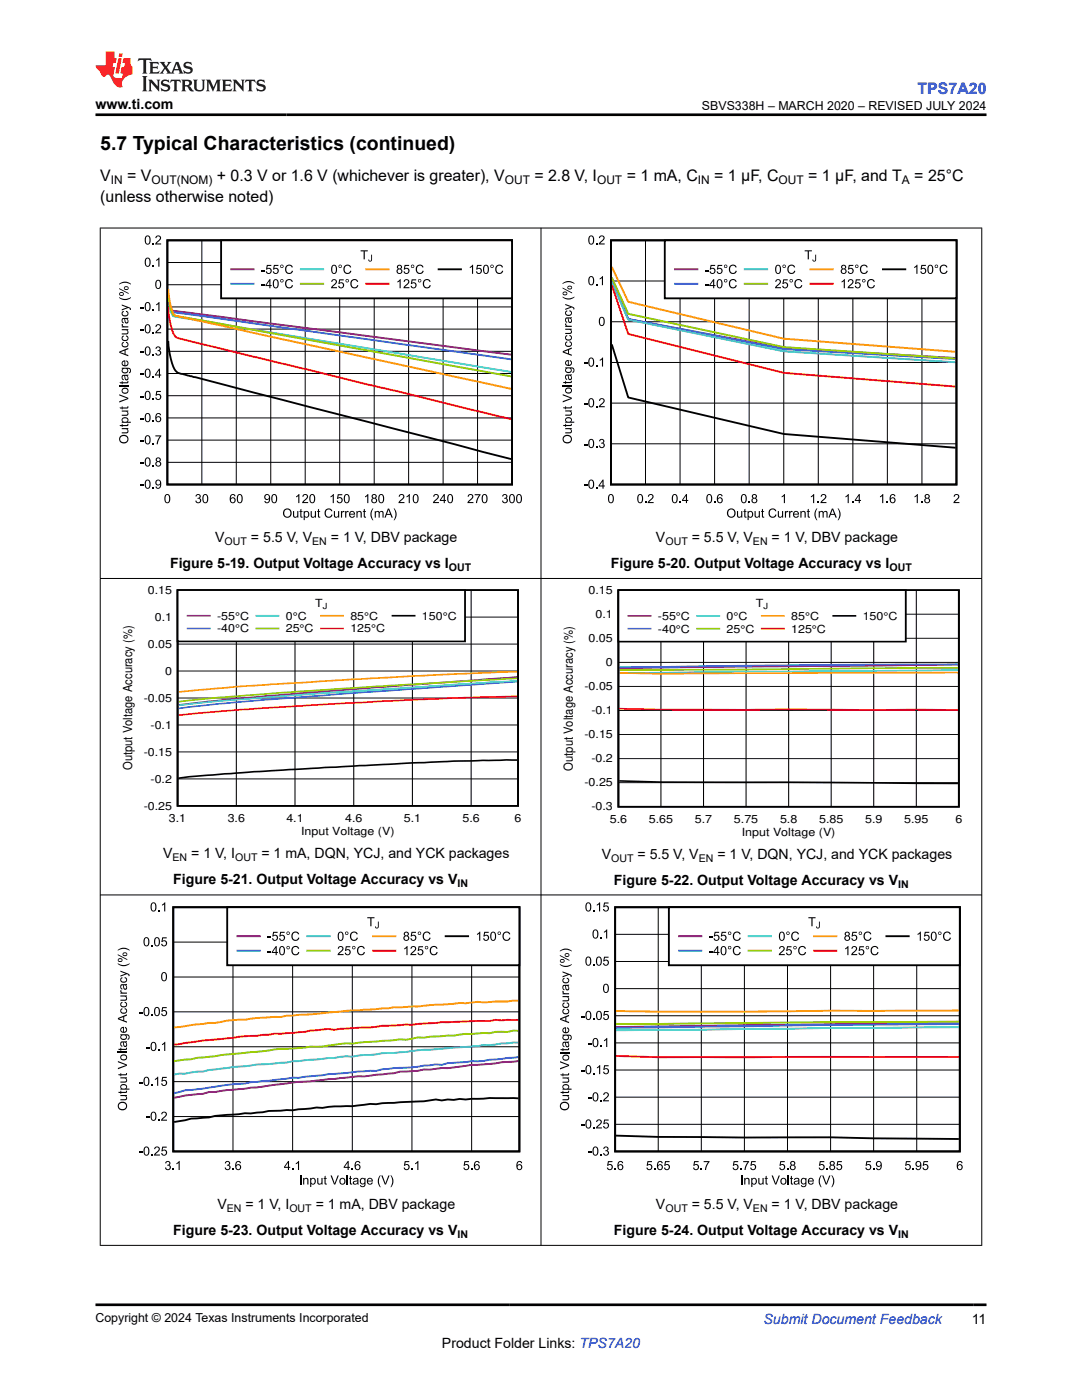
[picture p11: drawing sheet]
<svg xmlns="http://www.w3.org/2000/svg" width="216mm" height="279mm" viewBox="0 0 216 279" stroke-linecap="round" stroke-linejoin="round" font-family="sans-serif">
<defs><g id="words">
<text font-size="3.9" x="20" y="29.9">5.7 Typical Characteristics (continued)</text>
<text font-size="3.2" fill="#00f" x="183.1" y="18.7">TPS7A20</text>
<g font-size="3.2">
<text x="20" y="40.3">(unless otherwise noted)</text>
<text x="20" y="36.1">V</text>
<text x="25.4" y="36.1">= V</text>
<text x="43.3" y="36.1">+ 0.3 V or 1.6 V (whichever is greater), V</text>
<text x="106.6" y="36.1">= 2.8 V, I</text>
<text x="125" y="36.1">= 1 mA, C</text>
<text x="142.5" y="36.1">= 1 µF, C</text>
<text x="161.3" y="36.1">= 1 µF, and T</text>
<text x="182.4" y="36.1">= 25°C</text>
</g>
<g font-size="2.8">
<text x="19" y="21.8">www.ti.com</text>
<text x="33.9" y="113.4">Figure 5-19. Output Voltage Accuracy vs I</text>
<text x="42.9" y="108.2">V</text>
<text x="50.1" y="108.2">= 5.5 V, V</text>
<text x="66" y="108.2">= 1 V, DBV package</text>
<text x="121.9" y="113.4">Figure 5-20. Output Voltage Accuracy vs I</text>
<text x="130.9" y="108.2">V</text>
<text x="138" y="108.2">= 5.5 V, V</text>
<text x="154" y="108.2">= 1 V, DBV package</text>
<text x="32.5" y="171.2">V</text>
<text x="38.2" y="171.2">= 1 V, I</text>
<text x="52.2" y="171.2">= 1 mA, DQN, YCJ, and YCK packages</text>
<text x="120.1" y="171.4">V</text>
<text x="127.2" y="171.4">= 5.5 V, V</text>
<text x="143.1" y="171.4">= 1 V, DQN, YCJ, and YCK packages</text>
<text x="34.6" y="176.4">Figure 5-21. Output Voltage Accuracy vs V</text>
<text x="122.5" y="176.6">Figure 5-22. Output Voltage Accuracy vs V</text>
<text x="43.4" y="241.3">V</text>
<text x="49" y="241.3">= 1 V, I</text>
<text x="63" y="241.3">= 1 mA, DBV package</text>
<text x="130.9" y="241.3">V</text>
<text x="138" y="241.3">= 5.5 V, V</text>
<text x="154" y="241.3">= 1 V, DBV package</text>
<text x="34.6" y="246.5">Figure 5-23. Output Voltage Accuracy vs V</text>
<text x="122.5" y="246.5">Figure 5-24. Output Voltage Accuracy vs V</text>
<text x="88.2" y="269">Product Folder Links: TPS7A20</text>
<text x="193.9" y="264.2">11</text>
</g>
<text font-size="2.8" fill="#00f" x="152.4" y="264.2">Submit Document Feedback</text>
<g font-size="2.5">
<text x="140.1" y="21.9">SBVS338H – MARCH 2020 – REVISED JULY 2024</text>
<text x="26.4" y="153.7" transform="rotate(-90 26.4 153.7)">Output Voltage Accuracy (%)</text>
<text x="114.3" y="153.8" transform="rotate(-90 114.3 153.8)">Output Voltage Accuracy (%)</text>
<text x="19" y="263.9">Copyright © 2024 Texas Instruments Incorporated</text>
</g>
<g font-size="2.4">
<text x="22.1" y="36.7">IN</text>
<text x="30.2" y="36.7">OUT(NOM)</text>
<text x="100.7" y="36.7">OUT</text>
<text x="119.1" y="36.7">OUT</text>
<text x="139.3" y="36.7">IN</text>
<text x="155.4" y="36.7">OUT</text>
<text x="180" y="36.7">A</text>
</g>
<g font-size="2.2">
<text x="29.5" y="118.5">0.15</text>
<text x="117.4" y="118.5">0.15</text>
<text x="30.9" y="123.9">0.1</text>
<text x="43.3" y="123.7">-55°C</text>
<text x="57" y="123.7">0°C</text>
<text x="62.9" y="121.1">T</text>
<text x="69.9" y="123.7">85°C</text>
<text x="84.2" y="123.7">150°C</text>
<text x="118.8" y="123.3">0.1</text>
<text x="131.3" y="123.7">-55°C</text>
<text x="145" y="123.7">0°C</text>
<text x="150.8" y="121.1">T</text>
<text x="157.9" y="123.7">85°C</text>
<text x="172.1" y="123.7">150°C</text>
<text x="29.5" y="129.3">0.05</text>
<text x="43.3" y="126.2">-40°C</text>
<text x="57" y="126.2">25°C</text>
<text x="69.9" y="126.2">125°C</text>
<text x="117.4" y="128.1">0.05</text>
<text x="131.3" y="126.3">-40°C</text>
<text x="145" y="126.3">25°C</text>
<text x="157.9" y="126.3">125°C</text>
<text x="33" y="134.7">0</text>
<text x="116.6" y="137.7">-0.05</text>
<text x="120.9" y="132.9">0</text>
<text x="28.7" y="140">-0.05</text>
<text x="118" y="142.5">-0.1</text>
<text x="30" y="145.4">-0.1</text>
<text x="116.6" y="147.3">-0.15</text>
<text x="28.7" y="150.8">-0.15</text>
<text x="118" y="152.1">-0.2</text>
<text x="28.7" y="161.6">-0.25</text>
<text x="30" y="156.2">-0.2</text>
<text x="116.6" y="156.9">-0.25</text>
<text x="118" y="161.7">-0.3</text>
<text x="33.7" y="164.1">3.1</text>
<text x="45.4" y="164.1">3.6</text>
<text x="57.1" y="164.1">4.1</text>
<text x="60.1" y="166.7">Input Voltage (V)</text>
<text x="68.9" y="164.1">4.6</text>
<text x="80.6" y="164.1">5.1</text>
<text x="92.3" y="164.1">5.6</text>
<text x="102.7" y="164.1">6</text>
<text x="121.7" y="164.3">5.6</text>
<text x="129.5" y="164.3">5.65</text>
<text x="138.7" y="164.3">5.7</text>
<text x="146.4" y="164.3">5.75</text>
<text x="148" y="166.9">Input Voltage (V)</text>
<text x="155.6" y="164.3">5.8</text>
<text x="163.4" y="164.3">5.85</text>
<text x="172.6" y="164.3">5.9</text>
<text x="180.4" y="164.3">5.95</text>
<text x="190.6" y="164.3">6</text>
</g>
<g font-size="2.1">
<text x="44.8" y="108.8">OUT</text>
<text x="62.3" y="108.8">EN</text>
<text x="132.8" y="108.8">OUT</text>
<text x="150.2" y="108.8">EN</text>
<text x="89.6" y="114">OUT</text>
<text x="177.5" y="114">OUT</text>
<text x="34.4" y="171.7">EN</text>
<text x="46.9" y="171.7">OUT</text>
<text x="122" y="171.9">OUT</text>
<text x="139.4" y="171.9">EN</text>
<text x="91.3" y="177">IN</text>
<text x="179.2" y="177.2">IN</text>
<text x="45.2" y="241.9">EN</text>
<text x="57.7" y="241.9">OUT</text>
<text x="132.8" y="241.9">OUT</text>
<text x="150.2" y="241.9">EN</text>
<text x="91.3" y="247.1">IN</text>
<text x="179.2" y="247.1">IN</text>
</g>
<g font-size="1.7">
<text x="64.4" y="121.5">J</text>
<text x="152.4" y="121.5">J</text>
</g>
</g></defs>
<g fill="#000">
<path d="M23.8 59.3l.2 .1a2.05 2.05 0 0 0 2.1-.1 1.5 1.5 0 0 1-1.9 .4l-.4-.2zM23.8 56.6a1.82 1.82 0 0 1 2.3 0v.2a2.08 2.08 0 0 0-2.3 0zM30.4 53h.3v.2h-.3zM30.4 48.5h.3v.3h-.3zM31.2 51.9l.6-.5v1.8h-.2v-1.4l-.4 .3zM31.2 47.1a.59 .59 0 0 1 .9 .2 .59 .59 0 0 1-.3 .8l-.5 .5h.9v.2h-1.2l.1-.4a1.08 1.08 0 0 0 .7-1.1l-.4-.1-.2 .3h-.2zM23.8 76.9h1.8v.2h-1.8zM24.4 68.4l.3-.2v.2l-.2 .1a.45 .45 0 0 0 .5 .6 .45 .45 0 0 0 .4-.6l-.3-.1 .1-.2a.62 .62 0 0 1 .3 .9 .62 .62 0 0 1-.9 .2l-.3-.4zM24.4 67.1l.3-.1v.2l-.2 .1a.45 .45 0 0 0 .5 .6 .45 .45 0 0 0 .4-.6l-.3-.1 .1-.3a.62 .62 0 0 1 .3 .9 .62 .62 0 0 1-.9 .2l-.3-.3zM24.4 62.2l.3-.2v.3l-.2 .1a.45 .45 0 0 0 .5 .5 .45 .45 0 0 0 .4-.5l-.3-.2 .1-.2a.62 .62 0 0 1 .3 .9 .62 .62 0 0 1-.9 .2l-.3-.4zM23.8 76.3h.5v-.2h.2v.2h.9v-.2l.2-.1a.32 .32 0 0 1 0 .4 .32 .32 0 0 1-.4 .1h-.7v.2h-.2v-.2h-.3zM23.8 78.7l1.8 .7v.2l-1.8 .7v-.2l1.6-.6-1.6-.6z"/>
<path d="M24.3 65.7h1.3v.2h-.2a.46 .46 0 0 1 .2 .6 .46 .46 0 0 1-.5 .3h-.8v-.3h.7a.33 .33 0 0 0 .4-.3 .33 .33 0 0 0-.4-.3h-.7zM24.3 64.6l.2 .1a.29 .29 0 0 0 .1 .4 .29 .29 0 0 0 .3 0h.7v.2h-1.3v-.2h.2l-.2-.2zM24.3 60.8l1.3 .5a.46 .46 0 0 1 .5 .5l-.2 .1v-.3l-.3-.1-1.3 .5v-.3l1.1-.3-1.1-.4zM28 79h.7v.3h-.7zM28 74.6h.7v.2h-.7zM28 70.2h.7v.2h-.7zM28 65.7h.7v.3h-.7zM28 61.3h.7v.2h-.7zM30.4 79.5h.3v.3h-.3zM30.4 75.1h.3v.3h-.3zM30.4 70.7h.3v.2h-.3zM30.4 66.3h.3v.2h-.3z"/>
<path d="M30.4 61.8h.3v.3h-.3zM31.2 78h.9v.2h-.7l-.1 .5a.6 .6 0 0 1 .8 .3 .6 .6 0 0 1-.4 .8 .6 .6 0 0 1-.7-.5h.2a.4 .4 0 0 0 .6 .2 .4 .4 0 0 0 .1-.6 .4 .4 0 0 0-.6 0l-.3 .1zM31.2 69.3a.48 .48 0 0 1 .7-.1 .48 .48 0 0 1-.1 .8 .57 .57 0 0 1 0 .9 .57 .57 0 0 1-.8-.4l.2-.1a.36 .36 0 0 0 .4 .4 .36 .36 0 0 0 .3-.5 .36 .36 0 0 0-.5-.2l.1-.2a.31 .31 0 0 0 .4-.3 .31 .31 0 0 0-.4-.3 .31 .31 0 0 0-.3 .3h-.2zM31.2 60.7l.6-.4v1.8h-.2v-1.4l-.4 .2zM31.2 64.8a.59 .59 0 0 1 .9 .2 .59 .59 0 0 1-.3 .8l-.5 .5h.9v.2h-1.2l.1-.4a1.07 1.07 0 0 0 .7-1.1l-.4-.1-.2 .3h-.2zM23.8 84.8h.5v-.2h.2v.2h.9v-.2h.2a.32 .32 0 0 1 0 .3 .32 .32 0 0 1-.4 .1h-.7v.2h-.2v-.2h-.3zM23.8 81.3h.5v-.2h.2v.2h.9v-.2h.2a.32 .32 0 0 1 0 .3 .32 .32 0 0 1-.4 .1h-.7v.2h-.2v-.2h-.3zM24.3 85.4h1.3v.2h-.2a.46 .46 0 0 1 .2 .6 .46 .46 0 0 1-.5 .3h-.8v-.2h.7a.33 .33 0 0 0 .4-.4 .33 .33 0 0 0-.4-.2h-.7zM24.3 81.9h1.3v.2h-.2a.46 .46 0 0 1 .2 .6 .46 .46 0 0 1-.5 .3h-.8v-.2h.7a.33 .33 0 0 0 .4-.4 .33 .33 0 0 0-.4-.3h-.7zM28 96.8h.7v.2h-.7zM28 92.3h.7v.3h-.7zM28 87.9h.7v.2h-.7z"/>
<path d="M28 83.5h.7v.2h-.7zM30.4 97.3h.3v.2h-.3zM30.4 92.8h.3v.3h-.3zM30.4 88.4h.3v.3h-.3zM30.4 84h.3v.2h-.3zM31 86.9h1.2l-.6 1.1-.1 .7h-.2v-.5l.6-1.1h-.9zM39.2 98.7a.48 .48 0 0 1 .7 0 .48 .48 0 0 1-.1 .7 .57 .57 0 0 1 0 1 .57 .57 0 0 1-.8-.5h.2a.36 .36 0 0 0 .4 .3 .36 .36 0 0 0 .3-.4 .36 .36 0 0 0-.5-.2v-.2a.31 .31 0 0 0 .4-.3 .31 .31 0 0 0-.3-.4 .31 .31 0 0 0-.3 .4h-.2zM67.4 98.6h.9v.2h-.7l-.1 .5a.6 .6 0 0 1 .8 .3 .6 .6 0 0 1-.4 .8 .6 .6 0 0 1-.7-.5h.2a.4 .4 0 0 0 .6 .2 .4 .4 0 0 0 .1-.6 .4 .4 0 0 0-.6 0l-.3 .1zM94.7 98.6h1.2l-.5 1.1-.2 .7h-.2l.1-.5 .5-1.1h-.9zM100.4 98.7a.48 .48 0 0 1 .7 0 .48 .48 0 0 1-.1 .7 .57 .57 0 0 1 0 1 .57 .57 0 0 1-.8-.5h.2a.36 .36 0 0 0 .4 .3 .36 .36 0 0 0 .3-.4 .36 .36 0 0 0-.5-.2v-.2a.31 .31 0 0 0 .4-.3 .31 .31 0 0 0-.3-.4 .31 .31 0 0 0-.3 .4h-.2zM58.5 102h.2v.7a.33 .33 0 0 0 .3 .4 .33 .33 0 0 0 .3-.4v-.7h.2v1.3h-.2v-.2a.46 .46 0 0 1-.5 .2 .46 .46 0 0 1-.3-.5zM59.1 99l.6-.4v1.8h-.2v-1.4l-.4 .3z"/>
<path d="M59.9 101.7l.2-.2v.5h.3v.2h-.3v.8l.3 .1v.2a.32 .32 0 0 1-.4 0 .32 .32 0 0 1-.1-.4v-.7h-.1v-.2h.1zM60.5 98.7a.59 .59 0 0 1 .9 .2 .59 .59 0 0 1-.3 .8l-.5 .5h.9v.2h-1.2l.2-.4a1.08 1.08 0 0 0 .7-1.1l-.4-.1-.2 .3h-.3zM62 102h.2v.7a.33 .33 0 0 0 .3 .4 .33 .33 0 0 0 .3-.4v-.7h.3v1.3h-.3v-.2a.46 .46 0 0 1-.5 .2 .46 .46 0 0 1-.3-.5zM63.4 101.7l.3-.2v.5h.2v.2h-.2v.8l.2 .1v.2a.32 .32 0 0 1-.4 0 .32 .32 0 0 1-.1-.4v-.7h-.1v-.2h.1zM65.1 101.7a.78 .78 0 0 1 1.2 .3h-.2a.61 .61 0 0 0-.8-.2 .61 .61 0 0 0-.3 .8 .55 .55 0 0 0 .5 .5 .55 .55 0 0 0 .6-.4h.3a.87 .87 0 0 1-1.3 .5 .87 .87 0 0 1-.2-1.3zM66 99l.6-.4v1.8h-.2v-1.4l-.4 .3zM66.6 102h.2v.7a.33 .33 0 0 0 .4 .4 .33 .33 0 0 0 .3-.4v-.7h.2v1.3h-.2v-.2a.46 .46 0 0 1-.6 .2 .46 .46 0 0 1-.3-.5zM68 102h.2v.2l.4-.2h.1v.2a.29 .29 0 0 0-.4 .1 .29 .29 0 0 0 0 .3v.7h-.3zM68.9 102h.2v.2l.4-.2h.1l-.1 .2a.29 .29 0 0 0-.3 .1 .29 .29 0 0 0-.1 .3v.7h-.2zM71.1 102h.2v.2a.47 .47 0 0 1 .6-.2 .47 .47 0 0 1 .3 .5v.8h-.2v-.8a.3 .3 0 0 0-.3-.4 .3 .3 0 0 0-.3 .3l-.1 .9h-.2zM72.6 101.7l.2-.2v.5h.2v.2h-.2v.8l.2 .1v.2a.32 .32 0 0 1-.3 0 .32 .32 0 0 1-.1-.4v-.7h-.2v-.2h.2zM72.8 99l.7-.4v1.8h-.2v-1.4l-.5 .3z"/>
<path d="M74.3 101.5h.2l-.1 .2a2.04 2.04 0 0 0 .1 2.1 1.5 1.5 0 0 1-.4-1.9zM74.8 102h.2v.2a.44 .44 0 0 1 .7 0l.3-.2 .4 .1 .1 1.2h-.2v-.8a.27 .27 0 0 0-.2-.4 .27 .27 0 0 0-.3 .3v.9h-.3v-.8a.3 .3 0 0 0-.3-.3 .3 .3 0 0 0-.2 .4v.7h-.2zM78.5 101.5a1.42 1.42 0 0 1 .6 1.6l-.4 .7h-.2a2.08 2.08 0 0 0 0-2.3zM79.7 98.7a.59 .59 0 0 1 .9 .2 .59 .59 0 0 1-.3 .8l-.5 .5h.9v.2h-1.2l.2-.4a1.08 1.08 0 0 0 .7-1.1l-.4-.1-.2 .3h-.3zM81.1 99l.7-.4v1.8h-.2v-1.4l-.5 .3zM86.6 98.7a.59 .59 0 0 1 .9 .2 .59 .59 0 0 1-.3 .8l-.5 .5h.9v.2h-1.2l.2-.4a1.08 1.08 0 0 0 .7-1.1l-.4-.1-.2 .3h-.3zM93.5 98.7a.59 .59 0 0 1 .9 .2 .59 .59 0 0 1-.3 .8l-.5 .5h.9v.2h-1.2l.1-.4a1.08 1.08 0 0 0 .7-1.1l-.4-.1-.2 .3h-.2z"/>
<path d="M23.8 58.6a.45 .45 0 0 1 .9 0 .45 .45 0 0 1-.9 0zM24 58.5l-.1 .1a.28 .28 0 0 0 .3 .3 .28 .28 0 0 0 .3-.4zM23.8 57.5l1.9 1v.2l-1.9-1zM24.8 57.2a.44 .44 0 0 1 .7 0 .44 .44 0 0 1-.1 .7l-.5-.1-.2-.3zM24.9 57.4a.28 .28 0 0 0 .3 .3 .28 .28 0 0 0 .3-.3z"/>
<path d="M29.1 51.5a.65 .65 0 0 1 .8 .1 .65 .65 0 0 1 .2 .7 .62 .62 0 0 1-.3 .9 .62 .62 0 0 1-.8-.3l-.1-.9zM29.2 51.7a1 1 0 0 0 .3 1.4 .93 .93 0 0 0 0-1.5z"/>
<path d="M29.1 47.1a.65 .65 0 0 1 .8 .1 .65 .65 0 0 1 .2 .7 .62 .62 0 0 1-.3 .8 .62 .62 0 0 1-.8-.2l-.1-1zM29.2 47.3a1 1 0 0 0 .3 1.3 .93 .93 0 0 0 0-1.4z"/>
<path d="M31.2 55.9a.65 .65 0 0 1 .8 .1 .65 .65 0 0 1 .2 .8 .62 .62 0 0 1-.3 .8 .62 .62 0 0 1-.8-.3l-.1-.9zM31.3 56.1a1 1 0 0 0 .3 1.4 .93 .93 0 0 0 0-1.5z"/>
<path d="M24.4 77.5a.69 .69 0 0 1 1.1 .1 .69 .69 0 0 1-.4 1.1 .69 .69 0 0 1-.8-.7zM24.6 77.7a.44 .44 0 0 0 .3 .7 .44 .44 0 0 0 .4-.7l-.4-.1z"/>
<path d="M24.4 72.1l.6-.2v1a.38 .38 0 0 0 .4-.3 .38 .38 0 0 0-.2-.4v-.3a.64 .64 0 0 1 .3 .9 .64 .64 0 0 1-.9 .2 .64 .64 0 0 1-.2-.9zM24.6 72.2l-.1 .4 .3 .3v-.7z"/>
<path d="M24.4 74.9l1.2-.2v.3h-.2a.47 .47 0 0 1 .2 .6 .47 .47 0 0 1-.6 .2l-.1-.1a.52 .52 0 0 0-.3-.7l-.2 .3 .3 .4v.2a.64 .64 0 0 1-.3-1zM24.9 75l.1 .4a.24 .24 0 0 0 .3 .3 .24 .24 0 0 0 .1-.4l-.2-.2z"/>
<path d="M24.4 63.5l1.2-.1v.2h-.2a.47 .47 0 0 1 .2 .7 .47 .47 0 0 1-.6 .2l-.1-.2a.52 .52 0 0 0-.3-.6l-.2 .3 .3 .3v.2a.65 .65 0 0 1-.3-1zM24.9 63.7l.1 .3a.24 .24 0 0 0 .3 .3 .24 .24 0 0 0 .1-.3l-.2-.3z"/>
<path d="M23.8 70.2l1.8-.8v.3l-.5 .2v.8l.5 .2v.2l-1.8-.7zM24 70.3l.9 .3v-.6z"/>
<path d="M24.3 73.4h1.1a.57 .57 0 0 1 .7 .4 .57 .57 0 0 1-.4 .7v-.2a.37 .37 0 0 0 .2-.5 .37 .37 0 0 0-.5-.2 .6 .6 0 0 1-.5 .9 .6 .6 0 0 1-.4-.9h-.2zM24.6 73.7a.41 .41 0 0 0 .3 .6 .41 .41 0 0 0 .4-.6l-.4-.1z"/>
<path d="M29.1 78.1a.65 .65 0 0 1 .8 .1 .65 .65 0 0 1 .2 .7 .62 .62 0 0 1-.3 .8 .62 .62 0 0 1-.8-.2l-.1-1zM29.2 78.3a1 1 0 0 0 .3 1.4 .93 .93 0 0 0 0-1.5z"/>
<path d="M29.1 73.7a.65 .65 0 0 1 .8 0 .65 .65 0 0 1 .2 .8 .62 .62 0 0 1-.3 .8 .62 .62 0 0 1-.8-.3l-.1-.9zM29.2 73.9a1 1 0 0 0 .3 1.3 .93 .93 0 0 0 0-1.5z"/>
<path d="M29.1 69.2a.65 .65 0 0 1 .8 .1 .65 .65 0 0 1 .2 .7 .62 .62 0 0 1-.3 .9 .62 .62 0 0 1-.8-.3l-.1-.9zM29.2 69.4a1 1 0 0 0 .3 1.4 .93 .93 0 0 0 0-1.5z"/>
<path d="M29.1 64.8a.65 .65 0 0 1 .8 .1 .65 .65 0 0 1 .2 .7 .62 .62 0 0 1-.3 .8 .62 .62 0 0 1-.8-.2l-.1-1zM29.2 65a1 1 0 0 0 .3 1.4 .93 .93 0 0 0 0-1.5z"/>
<path d="M29.1 60.4a.65 .65 0 0 1 .8 .1 .65 .65 0 0 1 .2 .7 .62 .62 0 0 1-.3 .8 .62 .62 0 0 1-.8-.3l-.1-.9zM29.2 60.6a1 1 0 0 0 .3 1.3 .93 .93 0 0 0 0-1.4z"/>
<path d="M31.7 73.6h.2v1.1h.3v.2h-.3v.5h-.2v-.5h-.8v-.2zM31.7 73.9l-.6 .8h.6z"/>
<path d="M23.8 87.6a.9 .9 0 0 1 1.8 0 .9 .9 0 0 1-1.8 0zM24.2 87.2a.66 .66 0 0 0 .1 .9 .66 .66 0 0 0 .8 0 .66 .66 0 0 0 .1-.9l-.5-.2z"/>
<path d="M24.5 83.4a.63 .63 0 0 1 .8-.1 .63 .63 0 0 1 .2 .9h.6v.2h-1.8v-.2h.2l-.2-.4zM24.6 83.6l-.1 .1a.47 .47 0 0 0 .4 .5 .47 .47 0 0 0 .5-.5l-.2-.2z"/>
<path d="M29.1 95.8a.65 .65 0 0 1 .8 .1 .65 .65 0 0 1 .2 .7 .62 .62 0 0 1-.3 .8 .62 .62 0 0 1-.8-.2l-.1-.9zM29.2 96a1 1 0 0 0 .3 1.4 .93 .93 0 0 0 0-1.5z"/>
<path d="M29.1 91.4a.65 .65 0 0 1 .8 .1 .65 .65 0 0 1 .2 .7 .62 .62 0 0 1-.3 .8 .62 .62 0 0 1-.8-.2l-.1-1zM29.2 91.6a1 1 0 0 0 .3 1.3 .93 .93 0 0 0 0-1.4z"/>
<path d="M29.1 87a.65 .65 0 0 1 .8 0 .65 .65 0 0 1 .2 .8 .62 .62 0 0 1-.3 .8 .62 .62 0 0 1-.8-.3l-.1-.9zM29.2 87.2a1 1 0 0 0 .3 1.3 .93 .93 0 0 0 0-1.5z"/>
<path d="M29.1 82.5a.65 .65 0 0 1 .8 .1 .65 .65 0 0 1 .2 .7 .62 .62 0 0 1-.3 .9 .62 .62 0 0 1-.8-.3l-.1-.9zM29.2 82.7a1 1 0 0 0 .3 1.4 .93 .93 0 0 0 0-1.5z"/>
<path d="M31.1 95.9a.7 .7 0 0 1 .9 0 .7 .7 0 0 1 .2 .9 .59 .59 0 0 1-.5 .7 .59 .59 0 0 1-.7-.4h.2a.41 .41 0 0 0 .6 .2 .41 .41 0 0 0 .2-.6 .57 .57 0 0 1-.9 0 .57 .57 0 0 1 0-.8zM31.2 96.3a.39 .39 0 0 0 .7 0 .39 .39 0 0 0-.7 0z"/>
<path d="M31.2 91.4a.49 .49 0 0 1 .8 0 .49 .49 0 0 1-.2 .7 .54 .54 0 0 1 .2 .8 .54 .54 0 0 1-.8 0 .54 .54 0 0 1 .1-.8l-.2-.2zM31.3 91.7a.3 .3 0 0 0 .6 0 .3 .3 0 0 0-.6 0zM31.2 92.6a.37 .37 0 0 0 .7 0 .37 .37 0 0 0-.7 0z"/>
<path d="M31.2 82.6l.2-.2h.4l.3 .5h-.2a.36 .36 0 0 0-.4-.3 .36 .36 0 0 0-.3 .5v.2a.58 .58 0 0 1 .9 .1 .58 .58 0 0 1-.2 .8 .58 .58 0 0 1-.8-.3l-.1-.8zM31.2 83.7a.4 .4 0 0 0 .8 0 .4 .4 0 0 0-.8 0z"/>
<path d="M33.1 98.7a.65 .65 0 0 1 .7 .1 .65 .65 0 0 1 .2 .7 .62 .62 0 0 1-.3 .8 .62 .62 0 0 1-.8-.2l-.1-1zM33.1 98.9a1 1 0 0 0 .3 1.4 .93 .93 0 0 0 0-1.5z"/>
<path d="M40.6 98.7a.65 .65 0 0 1 .8 .1 .65 .65 0 0 1 .2 .7 .62 .62 0 0 1-.3 .8 .62 .62 0 0 1-.8-.2l-.1-1zM40.7 98.9a1 1 0 0 0 .3 1.4 .93 .93 0 0 0 0-1.5z"/>
<path d="M46 98.8l.3-.2h.4l.3 .4-.2 .1a.36 .36 0 0 0-.5-.3 .36 .36 0 0 0-.2 .4l-.1 .3a.58 .58 0 0 1 .9 0 .58 .58 0 0 1-.2 .9 .58 .58 0 0 1-.8-.3v-.9zM46.1 99.9a.4 .4 0 0 0 .8 0 .4 .4 0 0 0-.8 0z"/>
<path d="M47.5 98.7a.65 .65 0 0 1 .8 .1 .65 .65 0 0 1 .1 .7 .62 .62 0 0 1-.2 .8 .62 .62 0 0 1-.9-.2v-1zM47.6 98.9a1 1 0 0 0 .2 1.4 .93 .93 0 0 0 0-1.5z"/>
<path d="M52.9 98.8a.7 .7 0 0 1 .9 0 .7 .7 0 0 1 .1 .9 .59 .59 0 0 1-.4 .7 .59 .59 0 0 1-.7-.4h.2a.41 .41 0 0 0 .5 .1 .41 .41 0 0 0 .2-.5 .57 .57 0 0 1-.9 0 .57 .57 0 0 1 .1-.8zM52.9 99.2a.4 .4 0 0 0 .8 0 .4 .4 0 0 0-.8 0z"/>
<path d="M54.4 98.7a.65 .65 0 0 1 .7 .1 .65 .65 0 0 1 .2 .7 .62 .62 0 0 1-.3 .8 .62 .62 0 0 1-.8-.2v-1zM54.5 98.9a1 1 0 0 0 .2 1.4 .93 .93 0 0 0 0-1.5z"/>
<path d="M62 98.7a.65 .65 0 0 1 .7 .1 .65 .65 0 0 1 .2 .7 .62 .62 0 0 1-.3 .8 .62 .62 0 0 1-.8-.2l-.1-1zM62.1 98.9a1 1 0 0 0 .2 1.4 .93 .93 0 0 0 0-1.5z"/>
<path d="M68.9 98.7a.65 .65 0 0 1 .7 .1 .65 .65 0 0 1 .2 .7 .62 .62 0 0 1-.3 .8 .62 .62 0 0 1-.8-.2l-.1-1zM68.9 98.9a1 1 0 0 0 .3 1.4 .93 .93 0 0 0 0-1.5z"/>
<path d="M74.3 98.7a.49 .49 0 0 1 .7 0 .49 .49 0 0 1-.1 .7 .54 .54 0 0 1 .2 .8 .54 .54 0 0 1-.8 0 .54 .54 0 0 1 .1-.8l-.2-.2zM74.4 99.1a.29 .29 0 0 0 .5 0 .29 .29 0 0 0-.5 0zM74.3 99.9a.37 .37 0 0 0 .7 0 .37 .37 0 0 0-.7 0z"/>
<path d="M75.7 98.7a.65 .65 0 0 1 .8 .1 .65 .65 0 0 1 .2 .7 .62 .62 0 0 1-.3 .8 .62 .62 0 0 1-.8-.2l-.1-1zM75.8 98.9a1 1 0 0 0 .3 1.4 .93 .93 0 0 0 0-1.5z"/>
<path d="M82.6 98.7a.65 .65 0 0 1 .8 .1 .65 .65 0 0 1 .1 .7 .62 .62 0 0 1-.2 .8 .62 .62 0 0 1-.9-.2v-1zM82.7 98.9a1 1 0 0 0 .2 1.4 .93 .93 0 0 0 0-1.5z"/>
<path d="M89.5 98.7a.65 .65 0 0 1 .7 .1 .65 .65 0 0 1 .2 .7 .62 .62 0 0 1-.3 .8 .62 .62 0 0 1-.8-.2v-1zM89.6 98.9a1 1 0 0 0 .2 1.4 .93 .93 0 0 0 0-1.5z"/>
<path d="M96.4 98.7a.65 .65 0 0 1 .7 .1 .65 .65 0 0 1 .2 .7 .62 .62 0 0 1-.3 .8 .62 .62 0 0 1-.8-.2l-.1-1zM96.5 98.9a1 1 0 0 0 .2 1.4 .93 .93 0 0 0 0-1.5z"/>
<path d="M101.8 98.7a.65 .65 0 0 1 .8 .1 .65 .65 0 0 1 .1 .7 .62 .62 0 0 1-.2 .8 .62 .62 0 0 1-.8-.2l-.1-1zM101.9 98.9a1 1 0 0 0 .3 1.4 .93 .93 0 0 0 0-1.5z"/>
<path d="M103.2 98.7a.65 .65 0 0 1 .8 .1 .65 .65 0 0 1 .2 .7 .62 .62 0 0 1-.3 .8 .62 .62 0 0 1-.8-.2l-.1-1zM103.3 98.9a1 1 0 0 0 .3 1.4 .93 .93 0 0 0 0-1.5z"/>
<path d="M56.5 102.4a.9 .9 0 0 1 1.8 0 .9 .9 0 0 1-1.8 0zM56.9 101.9a.69 .69 0 0 0-.1 1 .69 .69 0 0 0 1.1-.1 .68 .68 0 0 0-.1-.9 .68 .68 0 0 0-.9 0z"/>
<path d="M60.6 102h.2v.2a.6 .6 0 0 1 .8 0 .6 .6 0 0 1 0 .8 .49 .49 0 0 1-.8 .2v.6h-.2zM60.9 102.3l-.1 .6 .2 .2a.47 .47 0 0 0 .5-.4 .47 .47 0 0 0-.5-.5z"/>
<path d="M69.8 102.1a.61 .61 0 0 1 .7-.1 .61 .61 0 0 1 .4 .7h-1a.38 .38 0 0 0 .3 .4 .38 .38 0 0 0 .4-.2h.2a.66 .66 0 0 1-1 .3 .66 .66 0 0 1 0-1.1zM70 102.2l-.1 .3h.7l-.2-.3z"/>
<path d="M77.4 101.5h.3l.7 1.8h-.3l-.2-.5h-.7l-.2 .5h-.3zM77.5 101.7l-.3 .9h.6z"/>
<path d="M88.6 98.6h.2v1.2h.2v.2h-.2v.4h-.3v-.4h-.7v-.2zM88.5 99l-.5 .8h.5z"/>
</g>
<path d="M33.4 48h68.8v48.7h-68.8zM33.6 68l.3 2.6 .4 1.8a2.33 2.33 0 0 0 1.8 2.2l65.9 17" fill="none" stroke="#000" stroke-width=".37"/>
<g fill="none" stroke="#000" stroke-width=".2">
<path d="M33.4 56.8h68.8M33.4 52.4h68.8M40.3 48v48.7M47.1 48v48.7M54 48v48.7M60.9 48v48.7M67.8 48v48.7M74.7 48v48.7M81.5 48v48.7M88.4 48v48.7M95.3 48v48.7M33.4 79h68.8"/>
<path d="M33.4 74.5h68.8M33.4 70.1h68.8M33.4 65.7h68.8M33.4 61.3h68.8M33.4 92.3h68.8M33.4 87.8h68.8M33.4 83.4h68.8"/>
</g>
<path d="M33.6 58.9a7.3 7.3 0 0 0 .7 3.1l67.7 8.8" fill="none" stroke="#7f007f" stroke-width=".37"/>
<path d="M33.6 59a8.5 8.5 0 0 0 .7 3.2l.7 .2 67 9.3" fill="none" stroke="#3265ff" stroke-width=".37"/>
<path d="M33.6 59.2a9.2 9.2 0 0 0 .9 3.9l67.5 11.1" fill="none" stroke="#32cccc" stroke-width=".37"/>
<path d="M33.6 58.7a10.6 10.6 0 0 0 .9 4.1l.7 .3 66.8 12" fill="none" stroke="#98cc00" stroke-width=".37"/>
<path d="M33.6 57.7a11.6 11.6 0 0 0 1.2 5.1l.4 .3 1.4 .3 65.4 14.2" fill="none" stroke="#ff9800" stroke-width=".37"/>
<path d="M33.6 61.3l.3 2.6 .4 1.9a2.25 2.25 0 0 0 2.3 1.9l65.4 16" fill="none" stroke="#f00" stroke-width=".37"/>
<path d="M44.1 48h58.1v11.5h-58.1z" fill-rule="evenodd" fill="#fff"/>
<path d="M44.1 48h58.1v11.5h-58.1zM87.5 53.7h4.5M121.9 48h69v48.7h-69zM122.1 68.7l3.3 10.6 31 7.3 34.3 2.8" fill="none" stroke="#000" stroke-width=".37"/>
<g fill="#000">
<path d="M52.2 53.9h.6v.2h-.6zM52.2 56.8h.6v.2h-.6zM53.2 52.9h.9v.2h-.7l-.1 .5a.6 .6 0 0 1 .9 .3 .6 .6 0 0 1-.4 .8 .6 .6 0 0 1-.8-.5h.3a.4 .4 0 0 0 .5 .2 .4 .4 0 0 0 .1-.6 .4 .4 0 0 0-.6-.1l-.2 .1zM54.7 52.9h.8v.2h-.7l-.1 .5a.6 .6 0 0 1 .9 .3 .6 .6 0 0 1-.4 .8 .6 .6 0 0 1-.8-.5h.3a.4 .4 0 0 0 .5 .2 .4 .4 0 0 0 .1-.6 .4 .4 0 0 0-.6-.1l-.2 .1zM57.2 53a.78 .78 0 0 1 1.2 .3l-.2 .1a.6 .6 0 0 0-.8-.3 .6 .6 0 0 0-.3 .8 .55 .55 0 0 0 .6 .6 .55 .55 0 0 0 .5-.5l.3 .1a.85 .85 0 0 1-1.2 .5 .85 .85 0 0 1-.4-1.2zM57.2 55.9a.78 .78 0 0 1 1.2 .3l-.2 .1a.6 .6 0 0 0-.8-.3 .6 .6 0 0 0-.3 .8 .55 .55 0 0 0 .6 .5 .55 .55 0 0 0 .5-.4h.3a.85 .85 0 0 1-1.2 .6 .85 .85 0 0 1-.4-1.2zM66.3 55.8a.59 .59 0 0 1 .9 .2 .59 .59 0 0 1-.4 .8l-.4 .5h.8v.2h-1.2l.2-.4a1.07 1.07 0 0 0 .7-1.1l-.4-.1-.2 .4-.2-.1zM67.7 55.7h.9v.3h-.7l-.1 .4a.6 .6 0 0 1 .8 .3 .6 .6 0 0 1-.4 .8 .6 .6 0 0 1-.7-.4l.2-.1a.4 .4 0 0 0 .6 .2 .4 .4 0 0 0 .1-.6 .4 .4 0 0 0-.6 0l-.3 .1zM68.8 53a.78 .78 0 0 1 1.3 .3l-.2 .1a.61 .61 0 0 0-.9-.3 .61 .61 0 0 0-.2 .8 .55 .55 0 0 0 .5 .6 .55 .55 0 0 0 .6-.5l.2 .1a.85 .85 0 0 1-1.1 .5 .85 .85 0 0 1-.4-1.2zM70.2 55.9a.78 .78 0 0 1 1.3 .3l-.3 .1a.61 .61 0 0 0-.8-.3 .61 .61 0 0 0-.2 .8 .55 .55 0 0 0 .5 .5 .55 .55 0 0 0 .6-.4h.2a.87 .87 0 0 1-1.2 .5 .87 .87 0 0 1-.3-1.3zM72 50h1.4v.2h-.6v1.6h-.2v-1.6h-.6zM74.1 50.8h.1v1a.38 .38 0 0 1-.3 .4 .38 .38 0 0 1-.4-.4h.2v.1a.21 .21 0 0 0 .2 .1 .21 .21 0 0 0 .2-.2z"/>
<path d="M79.3 56.2l.7-.5v1.8h-.3v-1.4l-.4 .3zM80.7 52.9h.9v.2h-.7l-.1 .5a.6 .6 0 0 1 .9 .3 .6 .6 0 0 1-.4 .8 .6 .6 0 0 1-.8-.5h.3a.4 .4 0 0 0 .5 .2 .4 .4 0 0 0 .1-.6 .4 .4 0 0 0-.6-.1l-.2 .1zM80.7 55.8a.59 .59 0 0 1 .9 .2 .59 .59 0 0 1-.3 .8l-.5 .5h.9v.2h-1.2l.2-.4a1.08 1.08 0 0 0 .7-1.1l-.4-.1-.2 .4-.3-.1zM82.1 55.7h.9v.3h-.7l-.1 .4a.6 .6 0 0 1 .9 .3 .6 .6 0 0 1-.4 .8 .6 .6 0 0 1-.8-.4l.3-.1a.4 .4 0 0 0 .5 .2 .4 .4 0 0 0 .1-.6 .4 .4 0 0 0-.6 0l-.2 .1zM83.2 53a.78 .78 0 0 1 1.3 .3l-.2 .1a.61 .61 0 0 0-.8-.3 .61 .61 0 0 0-.3 .8 .55 .55 0 0 0 .5 .6 .55 .55 0 0 0 .6-.5l.2 .1a.87 .87 0 0 1-1.2 .4 .87 .87 0 0 1-.2-1.3zM84.7 55.9a.78 .78 0 0 1 1.2 .3l-.2 .1a.61 .61 0 0 0-.8-.3 .61 .61 0 0 0-.3 .8 .55 .55 0 0 0 .5 .5 .55 .55 0 0 0 .6-.4h.3a.87 .87 0 0 1-1.3 .5 .87 .87 0 0 1-.2-1.3zM93.7 53.3l.7-.5v1.8h-.2v-1.4l-.5 .3zM95.2 52.9h.9v.2h-.7l-.1 .5a.6 .6 0 0 1 .8 .3 .6 .6 0 0 1-.4 .8 .6 .6 0 0 1-.7-.5h.2a.4 .4 0 0 0 .6 .2 .4 .4 0 0 0 .1-.6 .4 .4 0 0 0-.6-.1l-.3 .1zM99.1 53a.78 .78 0 0 1 1.3 .3l-.3 .1a.61 .61 0 0 0-.8-.3 .61 .61 0 0 0-.2 .8 .55 .55 0 0 0 .5 .6 .55 .55 0 0 0 .6-.5l.2 .1a.85 .85 0 0 1-1.1 .5 .85 .85 0 0 1-.4-1.2zM112.3 59.2l.2 .1a2.04 2.04 0 0 0 2.1-.1 1.5 1.5 0 0 1-1.9 .4l-.4-.3zM112.3 56.5a1.82 1.82 0 0 1 2.3 0v.2a2.08 2.08 0 0 0-2.3 0zM118.9 56.7h.3v.2h-.3z"/>
<path d="M118.9 48.5h.3v.3h-.3zM119.7 55.6l.6-.5v1.8h-.2v-1.4l-.4 .3zM119.7 47.1a.59 .59 0 0 1 .9 .2 .59 .59 0 0 1-.3 .8l-.5 .5h.9v.2h-1.2l.1-.4a1.08 1.08 0 0 0 .7-1.1l-.4-.1-.2 .3h-.2zM112.3 76.8h1.8v.3h-1.8zM112.9 68.3l.3-.2v.2l-.2 .2a.45 .45 0 0 0 .4 .5 .45 .45 0 0 0 .5-.6l-.3-.1v-.2a.62 .62 0 0 1 .4 .9 .62 .62 0 0 1-.9 .2l-.3-.4zM112.9 67l.3-.1v.2l-.2 .1a.45 .45 0 0 0 .4 .6 .45 .45 0 0 0 .5-.6l-.3-.1v-.3a.62 .62 0 0 1 .4 .9 .62 .62 0 0 1-.9 .2l-.3-.3zM112.9 62.1l.3-.2v.3l-.2 .1a.45 .45 0 0 0 .4 .5 .45 .45 0 0 0 .5-.5l-.3-.2v-.2a.62 .62 0 0 1 .4 .9 .62 .62 0 0 1-.9 .2l-.3-.4zM112.3 76.2h.5v-.2h.2v.2h.8l.1-.2h.2a.32 .32 0 0 1 0 .3 .32 .32 0 0 1-.4 .2h-.7v.1h-.2v-.1h-.3zM112.3 78.7l1.8 .7v.2l-1.8 .7v-.2l1.6-.6-1.6-.6zM112.8 65.6h1.3v.2h-.2a.46 .46 0 0 1 .2 .6 .46 .46 0 0 1-.5 .3h-.8v-.3h.7a.33 .33 0 0 0 .4-.3 .33 .33 0 0 0-.4-.3h-.7zM112.8 64.5l.2 .1a.29 .29 0 0 0 .1 .3 .29 .29 0 0 0 .3 .1h.7v.2h-1.3v-.2h.2l-.2-.2zM112.8 60.7l1.3 .5a.46 .46 0 0 1 .5 .5l-.2 .1v-.3l-.3-.1-1.3 .5v-.3l1-.4-1-.3z"/>
<path d="M116.5 72.4h.7v.2h-.7zM118.9 72.9h.3v.3h-.3zM119.7 71.8l.6-.5v1.9h-.2v-1.4l-.4 .2zM112.3 84.8h.5v-.2h.2v.2h.8l.1-.2h.2a.32 .32 0 0 1 0 .3 .32 .32 0 0 1-.4 .1h-.7v.2h-.2v-.2h-.3zM112.3 81.3h.5v-.2h.2v.2h.8l.1-.2 .2-.1a.32 .32 0 0 1 0 .4 .32 .32 0 0 1-.4 .1h-.7v.2h-.2v-.2h-.3zM112.8 85.4h1.3v.2h-.2a.46 .46 0 0 1 .2 .6 .46 .46 0 0 1-.5 .3h-.8v-.2h.7a.33 .33 0 0 0 .4-.4 .33 .33 0 0 0-.4-.2h-.7zM112.8 81.9h1.3v.2h-.2a.46 .46 0 0 1 .2 .6 .46 .46 0 0 1-.5 .3h-.8v-.3h.7a.33 .33 0 0 0 .4-.3 .33 .33 0 0 0-.4-.3h-.7zM116.5 96.8h.7v.2h-.7zM116.5 88.6h.7v.3h-.7zM116.5 80.5h.7v.2h-.7zM118.9 97.3h.3v.2h-.3zM118.9 89.1h.3v.3h-.3z"/>
<path d="M118.9 81h.3v.3h-.3zM119.7 87.7a.48 .48 0 0 1 .7 0 .48 .48 0 0 1-.1 .7 .57 .57 0 0 1 .1 1 .57 .57 0 0 1-.9-.5h.2a.36 .36 0 0 0 .5 .3 .36 .36 0 0 0 .2-.4 .36 .36 0 0 0-.5-.3l.1-.1a.31 .31 0 0 0 .4-.3 .31 .31 0 0 0-.3-.4 .31 .31 0 0 0-.4 .4h-.2zM119.7 79.6a.59 .59 0 0 1 .9 .1 .59 .59 0 0 1-.3 .9l-.5 .5h.9v.2h-1.2l.1-.4a1.07 1.07 0 0 0 .7-1.2h-.3l-.3 .3h-.2zM128.7 100.2h.2v.2h-.2zM129.4 98.7a.59 .59 0 0 1 1 .2 .59 .59 0 0 1-.4 .8l-.5 .5h.9v.2h-1.2l.2-.4a1.08 1.08 0 0 0 .7-1.1l-.4-.1-.2 .3h-.2zM135.6 100.2h.2v.2h-.2zM142.5 100.2h.2v.2h-.2zM147.1 102h.2v.7a.33 .33 0 0 0 .3 .4 .33 .33 0 0 0 .3-.4v-.7h.2v1.3h-.2v-.2a.46 .46 0 0 1-.5 .2 .46 .46 0 0 1-.3-.5zM148.5 101.7l.2-.2v.5h.2v.2h-.2v.8l.2 .1 .1 .2a.32 .32 0 0 1-.4 0 .32 .32 0 0 1-.1-.4v-.7h-.2v-.2h.2zM149.4 100.2h.2v.2h-.2zM150.6 102h.2v.7a.33 .33 0 0 0 .3 .4 .33 .33 0 0 0 .3-.4v-.7h.2v1.3h-.2v-.2a.46 .46 0 0 1-.5 .2 .46 .46 0 0 1-.3-.5zM152 101.7l.2-.2v.5h.3v.2h-.3v.8l.3 .1v.2a.32 .32 0 0 1-.4 0 .32 .32 0 0 1-.1-.4v-.7h-.1v-.2h.1z"/>
<path d="M153.6 101.7a.78 .78 0 0 1 1.3 .3h-.2a.6 .6 0 0 0-.9-.2 .6 .6 0 0 0-.2 .8 .55 .55 0 0 0 .5 .5 .55 .55 0 0 0 .6-.4h.2a.85 .85 0 0 1-1.1 .6 .85 .85 0 0 1-.4-1.3zM155.2 102h.2v.7a.33 .33 0 0 0 .4 .4 .33 .33 0 0 0 .2-.4v-.7h.3v1.3h-.2v-.2a.46 .46 0 0 1-.6 .2 .46 .46 0 0 1-.3-.5zM156.6 102h.2v.2l.4-.2h.1v.2a.29 .29 0 0 0-.4 .1 .29 .29 0 0 0-.1 .3v.7h-.2zM156 99l.6-.4v1.8h-.2v-1.4l-.4 .3zM157.5 102h.2v.2l.4-.2h.1l-.1 .2a.29 .29 0 0 0-.3 .1 .29 .29 0 0 0-.1 .3v.7h-.2zM159.7 102h.2v.2a.47 .47 0 0 1 .6-.2 .47 .47 0 0 1 .3 .5v.8h-.3v-.8a.3 .3 0 0 0-.2-.4 .3 .3 0 0 0-.3 .3l-.1 .9h-.2zM161.2 101.7l.2-.2v.5h.2v.2h-.2v.8l.2 .1v.2a.32 .32 0 0 1-.3 0 .32 .32 0 0 1-.1-.4v-.7h-.2v-.2h.2zM161.8 99l.7-.4v1.8h-.3v-1.4l-.4 .3zM162.9 101.5h.2l-.1 .2a2.04 2.04 0 0 0 .1 2.1 1.48 1.48 0 0 1-.5-1.7zM163.2 100.2h.2v.2h-.2zM163.4 102h.2v.2a.44 .44 0 0 1 .7 0l.3-.2 .4 .1 .1 1.2h-.2v-.8a.27 .27 0 0 0-.2-.4 .27 .27 0 0 0-.3 .3v.9h-.3v-.9a.3 .3 0 0 0-.4-.2 .3 .3 0 0 0-.1 .4v.7h-.2zM163.9 98.7a.59 .59 0 0 1 .9 .2 .59 .59 0 0 1-.3 .8l-.5 .5h.9v.2h-1.2l.2-.4a1.08 1.08 0 0 0 .7-1.1l-.4-.1-.2 .3h-.3z"/>
<path d="M167.1 101.5a1.42 1.42 0 0 1 .6 1.6l-.4 .7h-.2a2.08 2.08 0 0 0 0-2.3zM168.7 99l.7-.4v1.8h-.3v-1.4l-.4 .3zM170.1 100.2h.2v.2h-.2zM175.6 99l.6-.4v1.8h-.2v-1.4l-.4 .3zM176.9 100.2h.3v.2h-.3zM182.5 99l.6-.4v1.8h-.2v-1.4l-.4 .3zM183.8 100.2h.3v.2h-.3zM190.5 98.7a.59 .59 0 0 1 .9 .2 .59 .59 0 0 1-.4 .8l-.4 .5h.8v.2h-1.2l.2-.4a1.08 1.08 0 0 0 .7-1.1l-.4-.1-.2 .3h-.2z"/>
<path d="M53.8 55.7h.2v1.2h.2v.2h-.2v.4h-.3v-.4h-.7v-.2zM53.7 56.1l-.5 .8h.5z"/>
<path d="M54.7 55.8a.65 .65 0 0 1 .7 .1 .65 .65 0 0 1 .2 .7 .62 .62 0 0 1-.3 .9 .62 .62 0 0 1-.8-.3v-.9zM54.8 56a1 1 0 0 0 .2 1.4 .93 .93 0 0 0 0-1.5z"/>
<path d="M55.9 53.2a.35 .35 0 0 1 .7 0 .35 .35 0 0 1-.7 0zM56 53.2a.2 .2 0 0 0 .4 0 .2 .2 0 0 0-.4 0z"/>
<path d="M55.9 56a.35 .35 0 0 1 .7 0 .35 .35 0 0 1-.7 0zM56 56a.2 .2 0 0 0 .4 0 .2 .2 0 0 0-.4 0z"/>
<path d="M66.3 52.9a.65 .65 0 0 1 .8 .1 .65 .65 0 0 1 .2 .8 .62 .62 0 0 1-.3 .8 .62 .62 0 0 1-.8-.3l-.1-.9zM66.4 53.1a1 1 0 0 0 .3 1.4 .93 .93 0 0 0 0-1.5z"/>
<path d="M67.5 53.2a.35 .35 0 0 1 .7 0 .35 .35 0 0 1-.7 0zM67.7 53.2a.2 .2 0 0 0 .4 0 .2 .2 0 0 0-.4 0z"/>
<path d="M68.9 56a.35 .35 0 0 1 .7 0 .35 .35 0 0 1-.7 0zM69.1 56a.2 .2 0 0 0 .4 0 .2 .2 0 0 0-.4 0z"/>
<path d="M79.3 53a.49 .49 0 0 1 .8-.1 .49 .49 0 0 1-.1 .8 .54 .54 0 0 1 .1 .8 .54 .54 0 0 1-.8 0 .54 .54 0 0 1 .2-.8l-.3-.3zM79.4 53.3a.3 .3 0 0 0 .6 0 .3 .3 0 0 0-.6 0zM79.3 54.1a.4 .4 0 0 0 .8 0 .4 .4 0 0 0-.8 0z"/>
<path d="M82 53.2a.35 .35 0 0 1 .7 0 .35 .35 0 0 1-.7 0zM82.1 53.2a.2 .2 0 0 0 .4 0 .2 .2 0 0 0-.4 0z"/>
<path d="M83.4 56a.35 .35 0 0 1 .7 0 .35 .35 0 0 1-.7 0zM83.5 56a.2 .2 0 0 0 .4 0 .2 .2 0 0 0-.4 0z"/>
<path d="M96.6 52.9a.65 .65 0 0 1 .8 .1 .65 .65 0 0 1 .2 .8 .62 .62 0 0 1-.3 .8 .62 .62 0 0 1-.8-.3l-.1-.9zM96.7 53.1a1 1 0 0 0 .3 1.4 .93 .93 0 0 0 0-1.5z"/>
<path d="M97.8 53.2a.35 .35 0 0 1 .7 0 .35 .35 0 0 1-.7 0zM98 53.2a.2 .2 0 0 0 .4 0 .2 .2 0 0 0-.4 0z"/>
<path d="M112.3 58.5a.44 .44 0 0 1 .8 0 .44 .44 0 0 1-.8 0zM112.5 58.4l-.1 .1a.28 .28 0 0 0 .3 .3 .28 .28 0 0 0 .3-.4zM112.3 57.4l1.9 1v.2l-1.9-1zM113.3 57.1a.44 .44 0 0 1 .7 0 .44 .44 0 0 1-.1 .6h-.6l-.1-.3zM113.4 57.3a.28 .28 0 0 0 .3 .3 .28 .28 0 0 0 .2-.3z"/>
<path d="M117.6 55.2a.65 .65 0 0 1 .8 .1 .65 .65 0 0 1 .2 .7 .62 .62 0 0 1-.3 .8 .62 .62 0 0 1-.8-.2l-.1-1zM117.7 55.4a1 1 0 0 0 .3 1.4 .93 .93 0 0 0 0-1.5z"/>
<path d="M117.6 47.1a.65 .65 0 0 1 .8 .1 .65 .65 0 0 1 .2 .7 .62 .62 0 0 1-.3 .8 .62 .62 0 0 1-.8-.2l-.1-1zM117.7 47.3a1 1 0 0 0 .3 1.3 .93 .93 0 0 0 0-1.4z"/>
<path d="M112.9 77.5a.69 .69 0 0 1 1.1 .1 .69 .69 0 0 1-.4 1 .69 .69 0 0 1-.8-.7zM113.1 77.7a.44 .44 0 0 0 .3 .6 .44 .44 0 0 0 .4-.6l-.4-.1z"/>
<path d="M112.9 72l.6-.2v1a.38 .38 0 0 0 .4-.3 .38 .38 0 0 0-.2-.4v-.3a.64 .64 0 0 1 .3 1 .64 .64 0 0 1-1 .2 .64 .64 0 0 1-.1-1zM113.1 72.2l-.1 .4 .3 .2v-.7z"/>
<path d="M112.9 74.8l1.2-.1v.2h-.2a.47 .47 0 0 1 .2 .7 .47 .47 0 0 1-.6 .2l-.1-.2a.52 .52 0 0 0-.3-.6l-.2 .3 .3 .3v.2a.65 .65 0 0 1-.3-1zM113.4 75l.1 .3a.24 .24 0 0 0 .3 .3 .24 .24 0 0 0 .1-.3l-.2-.3z"/>
<path d="M112.9 63.4l1.2-.1v.2h-.2a.47 .47 0 0 1 .2 .7 .47 .47 0 0 1-.6 .2l-.1-.2a.52 .52 0 0 0-.3-.6l-.2 .3 .3 .3v.2a.65 .65 0 0 1-.3-1zM113.4 63.6l.1 .3a.24 .24 0 0 0 .3 .3 .24 .24 0 0 0 .1-.3l-.2-.3z"/>
<path d="M112.3 70.1l1.8-.8v.3l-.6 .2v.8l.6 .2v.2l-1.8-.7zM112.5 70.2l.8 .3v-.6z"/>
<path d="M112.8 73.3h1.1a.57 .57 0 0 1 .7 .4 .57 .57 0 0 1-.4 .7v-.2a.37 .37 0 0 0 .2-.5 .37 .37 0 0 0-.5-.2 .6 .6 0 0 1-.5 1 .6 .6 0 0 1-.5-1h-.1zM113.1 73.6a.41 .41 0 0 0 .3 .6 .41 .41 0 0 0 .4-.6l-.4-.1z"/>
<path d="M117.6 71.5a.65 .65 0 0 1 .8 0 .65 .65 0 0 1 .2 .8 .62 .62 0 0 1-.3 .8 .62 .62 0 0 1-.8-.3l-.1-.9zM117.7 71.7a1 1 0 0 0 .3 1.3 .93 .93 0 0 0 0-1.5z"/>
<path d="M119.7 63.3a.65 .65 0 0 1 .8 .1 .65 .65 0 0 1 .2 .7 .62 .62 0 0 1-.3 .9 .62 .62 0 0 1-.8-.3l-.1-.9zM119.8 63.5a1 1 0 0 0 .3 1.4 .93 .93 0 0 0 0-1.5z"/>
<path d="M112.3 87.6a.9 .9 0 0 1 1.8 0 .9 .9 0 0 1-1.8 0zM112.7 87.2a.66 .66 0 0 0 0 .9 .66 .66 0 0 0 .9 0 .66 .66 0 0 0 .1-.9l-.5-.2z"/>
<path d="M112.9 83.4a.63 .63 0 0 1 .9-.1 .63 .63 0 0 1 .2 .9h.6v.2h-1.8v-.2h.2l-.2-.4zM113.1 83.6l-.1 .1a.47 .47 0 0 0 .4 .5 .47 .47 0 0 0 .5-.5l-.2-.2z"/>
<path d="M117.6 95.8a.65 .65 0 0 1 .8 .1 .65 .65 0 0 1 .2 .7 .62 .62 0 0 1-.3 .8 .62 .62 0 0 1-.8-.2l-.1-.9zM117.7 96a1 1 0 0 0 .3 1.4 .93 .93 0 0 0 0-1.5z"/>
<path d="M117.6 87.7a.65 .65 0 0 1 .8 .1 .65 .65 0 0 1 .2 .7 .62 .62 0 0 1-.3 .8 .62 .62 0 0 1-.8-.2l-.1-1zM117.7 87.9a1 1 0 0 0 .3 1.3 .93 .93 0 0 0 0-1.4z"/>
<path d="M117.6 79.6a.65 .65 0 0 1 .8 0 .65 .65 0 0 1 .2 .8 .62 .62 0 0 1-.3 .8 .62 .62 0 0 1-.8-.3l-.1-.9zM117.7 79.8a1 1 0 0 0 .3 1.3 .93 .93 0 0 0 0-1.5z"/>
<path d="M120.2 95.7h.2v1.2h.3v.2h-.3v.4h-.2v-.4h-.8v-.2zM120.2 96.1l-.6 .8h.6z"/>
<path d="M121.6 98.7a.65 .65 0 0 1 .7 .1 .65 .65 0 0 1 .2 .7 .62 .62 0 0 1-.3 .8 .62 .62 0 0 1-.8-.2l-.1-1zM121.7 98.9a1 1 0 0 0 .2 1.4 .93 .93 0 0 0 0-1.5z"/>
<path d="M127.4 98.7a.65 .65 0 0 1 .8 .1 .65 .65 0 0 1 .1 .7 .62 .62 0 0 1-.2 .8 .62 .62 0 0 1-.9-.2v-1zM127.5 98.9a1 1 0 0 0 .2 1.4 .93 .93 0 0 0 0-1.5z"/>
<path d="M134.3 98.7a.65 .65 0 0 1 .8 .1 .65 .65 0 0 1 .1 .7 .62 .62 0 0 1-.2 .8 .62 .62 0 0 1-.9-.2v-1zM134.4 98.9a1 1 0 0 0 .2 1.4 .93 .93 0 0 0 0-1.5z"/>
<path d="M141.2 98.7a.65 .65 0 0 1 .7 .1 .65 .65 0 0 1 .2 .7 .62 .62 0 0 1-.3 .8 .62 .62 0 0 1-.8-.2v-1zM141.3 98.9a1 1 0 0 0 .2 1.4 .93 .93 0 0 0 0-1.5z"/>
<path d="M143.2 98.8l.3-.2h.4l.3 .4-.2 .1a.36 .36 0 0 0-.5-.3 .36 .36 0 0 0-.2 .4l-.1 .3a.58 .58 0 0 1 .9 0 .58 .58 0 0 1-.2 .9 .58 .58 0 0 1-.8-.3v-.9zM143.3 99.9a.4 .4 0 0 0 .8 0 .4 .4 0 0 0-.8 0z"/>
<path d="M148.1 98.7a.65 .65 0 0 1 .7 .1 .65 .65 0 0 1 .2 .7 .62 .62 0 0 1-.3 .8 .62 .62 0 0 1-.8-.2v-1zM148.2 98.9a1 1 0 0 0 .2 1.4 .93 .93 0 0 0 0-1.5z"/>
<path d="M150.1 98.7a.49 .49 0 0 1 .8 0 .49 .49 0 0 1-.1 .7 .54 .54 0 0 1 .2 .8 .54 .54 0 0 1-.9 0 .54 .54 0 0 1 .2-.8l-.3-.2zM150.2 99.1a.3 .3 0 0 0 .6 0 .3 .3 0 0 0-.6 0zM150.2 99.9a.37 .37 0 0 0 .7 0 .37 .37 0 0 0-.7 0z"/>
<path d="M177.7 98.8l.3-.2h.3l.4 .4-.2 .1a.36 .36 0 0 0-.5-.3 .36 .36 0 0 0-.3 .4v.3a.58 .58 0 0 1 .9 0 .58 .58 0 0 1-.2 .9 .58 .58 0 0 1-.8-.3l-.1-.9zM177.8 99.9a.39 .39 0 0 0 .7 0 .39 .39 0 0 0-.7 0z"/>
<path d="M184.6 98.7a.49 .49 0 0 1 .8 0 .49 .49 0 0 1-.1 .7 .54 .54 0 0 1 .1 .8 .54 .54 0 0 1-.8 0 .54 .54 0 0 1 .2-.8l-.3-.2zM184.7 99.1a.3 .3 0 0 0 .6 0 .3 .3 0 0 0-.6 0zM184.6 99.9a.4 .4 0 0 0 .8 0 .4 .4 0 0 0-.8 0z"/>
<path d="M136.9 98.6h.2v1.2h.2v.2h-.2v.4h-.2v-.4h-.8v-.2zM136.9 99l-.6 .8h.6z"/>
<path d="M145 102.4a.95 .95 0 0 1 1.9 0 .95 .95 0 0 1-1.9 0zM145.5 101.8a.69 .69 0 0 0-.1 1.1 .69 .69 0 0 0 1.1-.1 .68 .68 0 0 0-.1-.9 .68 .68 0 0 0-.9-.1z"/>
<path d="M149.2 102h.2v.2a.6 .6 0 0 1 .8 0 .6 .6 0 0 1 0 .8 .49 .49 0 0 1-.8 .2v.6h-.2zM149.5 102.3l-.1 .6 .2 .2a.47 .47 0 0 0 .5-.5 .47 .47 0 0 0-.5-.4z"/>
<path d="M158.4 102.1a.61 .61 0 0 1 .7-.1 .61 .61 0 0 1 .3 .7h-.9a.38 .38 0 0 0 .2 .4 .38 .38 0 0 0 .5-.2h.2a.66 .66 0 0 1-1 .3 .66 .66 0 0 1 0-1.1zM158.6 102.2l-.1 .3h.7l-.2-.3z"/>
<path d="M166 101.5h.2l.8 1.8h-.3l-.2-.5h-.8l-.2 .5h-.2zM166.1 101.7l-.3 .9h.6z"/>
<path d="M171.4 98.6h.2v1.2h.2v.2h-.2v.4h-.3v-.4h-.7v-.2zM171.3 99l-.5 .8h.5z"/>
</g>
<path d="M46.1 53.7h4.5M122.1 55.4l3.3 8.3 31 5.8 34.3 1.9" fill="none" stroke="#7f007f" stroke-width=".37"/>
<path d="M46.1 56.6h4.5" fill="none" stroke="#3265ff" stroke-width=".37"/>
<path d="M60 53.7h4.5" fill="none" stroke="#32cccc" stroke-width=".37"/>
<path d="M60 56.6h4.5" fill="none" stroke="#98cc00" stroke-width=".37"/>
<path d="M73.1 53.7h4.4" fill="none" stroke="#ff9800" stroke-width=".37"/>
<path d="M73.1 56.6h4.4M122.1 56.9l3.3 9.8 31 7.7 34.3 2.8" fill="none" stroke="#f00" stroke-width=".37"/>
<g fill="none" stroke="#000" stroke-width=".2">
<path d="M121.9 56.1h69M128.8 48v48.7M135.7 48v48.7M142.6 48v48.7M149.5 48v48.7M156.4 48v48.7M163.3 48v48.7M170.2 48v48.7M177.1 48v48.7M184 48v48.7M121.9 72.3h69M121.9 64.2h69"/>
<path d="M121.9 88.6h69M121.9 80.4h69"/>
</g>
<path d="M122.1 55.8l3.3 7.9 31 6 34.3 2" fill="none" stroke="#2f62ff" stroke-width=".37"/>
<path d="M122.1 56.4l3.3 7.4 31 6.3 34.3 2.2" fill="none" stroke="#2fcaca" stroke-width=".37"/>
<path d="M122.1 55.4l3.3 7.2 31 6.7 34.3 2.3" fill="none" stroke="#96ca00" stroke-width=".37"/>
<path d="M122.1 53.3l3.3 6.9 31 7.4 34.3 2.6" fill="none" stroke="#ff9600" stroke-width=".37"/>
<path d="M132.7 48h58.2v11.5h-58.2z" fill-rule="evenodd" fill="#fff"/>
<path d="M132.6 48h58.2v11.5h-58.2zM176.2 53.7h4.4" fill="none" stroke="#000" stroke-width=".37"/>
<g fill="#000">
<path d="M140.7 53.9h.7v.2h-.7zM140.7 56.8h.7v.2h-.7zM141.8 52.9h.9v.2h-.7l-.1 .5a.6 .6 0 0 1 .8 .3 .6 .6 0 0 1-.4 .8 .6 .6 0 0 1-.7-.5h.2a.4 .4 0 0 0 .6 .2 .4 .4 0 0 0 .1-.6 .4 .4 0 0 0-.6-.1l-.3 .1zM143.2 52.9h.9v.2h-.7l-.1 .5a.6 .6 0 0 1 .8 .3 .6 .6 0 0 1-.4 .8 .6 .6 0 0 1-.7-.5h.2a.4 .4 0 0 0 .6 .2 .4 .4 0 0 0 .1-.6 .4 .4 0 0 0-.6-.1l-.3 .1zM145.7 53a.78 .78 0 0 1 1.3 .3l-.2 .1a.6 .6 0 0 0-.9-.3 .6 .6 0 0 0-.2 .8 .55 .55 0 0 0 .5 .6 .55 .55 0 0 0 .6-.5l.2 .1a.85 .85 0 0 1-1.1 .5 .85 .85 0 0 1-.4-1.2zM145.7 55.9a.78 .78 0 0 1 1.3 .3l-.2 .1a.6 .6 0 0 0-.9-.3 .6 .6 0 0 0-.2 .8 .55 .55 0 0 0 .5 .5 .55 .55 0 0 0 .6-.4h.2a.85 .85 0 0 1-1.1 .6 .85 .85 0 0 1-.4-1.2zM154.9 55.8a.59 .59 0 0 1 .9 .2 .59 .59 0 0 1-.4 .8l-.4 .5h.8v.2h-1.2l.2-.4a1.08 1.08 0 0 0 .7-1.1l-.4-.1-.2 .4-.2-.1zM156.3 55.7h.9v.3h-.7l-.1 .4a.6 .6 0 0 1 .8 .3 .6 .6 0 0 1-.4 .8 .6 .6 0 0 1-.7-.5h.2a.4 .4 0 0 0 .6 .2 .4 .4 0 0 0 .1-.6 .4 .4 0 0 0-.6 0l-.3 .1zM157.4 53a.78 .78 0 0 1 1.3 .3l-.3 .1a.61 .61 0 0 0-.8-.3 .61 .61 0 0 0-.2 .8 .55 .55 0 0 0 .5 .6 .55 .55 0 0 0 .6-.5l.2 .1a.85 .85 0 0 1-1.2 .5 .85 .85 0 0 1-.4-1.2zM158.8 55.9a.78 .78 0 0 1 1.3 .3l-.3 .1a.6 .6 0 0 0-.8-.3 .6 .6 0 0 0-.2 .8 .55 .55 0 0 0 .5 .5 .55 .55 0 0 0 .6-.4h.2a.87 .87 0 0 1-1.2 .5 .87 .87 0 0 1-.3-1.3zM160.6 50h1.4v.2h-.6v1.6h-.2v-1.6h-.6zM162.7 50.8h.1v1a.38 .38 0 0 1-.3 .4 .38 .38 0 0 1-.4-.4h.2v.1a.21 .21 0 0 0 .2 .1 .21 .21 0 0 0 .2-.2z"/>
<path d="M167.9 56.2l.7-.5v1.8h-.2v-1.4l-.5 .3zM169.4 52.9h.9v.2h-.8l-.1 .5a.6 .6 0 0 1 .9 .3 .6 .6 0 0 1-.4 .8 .6 .6 0 0 1-.8-.5h.3a.4 .4 0 0 0 .6 .2 .4 .4 0 0 0 .1-.6 .4 .4 0 0 0-.6-.1l-.3 .1zM169.3 55.8a.59 .59 0 0 1 1 .2 .59 .59 0 0 1-.4 .8l-.5 .5h.9v.2h-1.2l.2-.4a1.08 1.08 0 0 0 .7-1.1l-.4-.1-.2 .4-.2-.1zM170.8 55.7h.9v.3h-.7l-.1 .4a.6 .6 0 0 1 .8 .3 .6 .6 0 0 1-.4 .8 .6 .6 0 0 1-.7-.5h.2a.4 .4 0 0 0 .6 .2 .4 .4 0 0 0 .1-.6 .4 .4 0 0 0-.6 0l-.3 .1zM171.9 53a.78 .78 0 0 1 1.2 .3l-.2 .1a.61 .61 0 0 0-.8-.3 .61 .61 0 0 0-.3 .8 .55 .55 0 0 0 .6 .6 .55 .55 0 0 0 .5-.5l.3 .1a.85 .85 0 0 1-1.2 .5 .85 .85 0 0 1-.4-1.2zM173.3 55.9a.78 .78 0 0 1 1.3 .3l-.3 .1a.61 .61 0 0 0-.8-.3 .61 .61 0 0 0-.2 .8 .55 .55 0 0 0 .5 .5 .55 .55 0 0 0 .6-.4h.2a.85 .85 0 0 1-1.2 .6 .85 .85 0 0 1-.4-1.2zM182.4 53.3l.7-.5v1.8h-.3v-1.4l-.4 .3zM183.9 52.9h.8v.2h-.7l-.1 .5a.6 .6 0 0 1 .9 .3 .6 .6 0 0 1-.4 .8 .6 .6 0 0 1-.8-.5h.3a.4 .4 0 0 0 .5 .2 .4 .4 0 0 0 .1-.6 .4 .4 0 0 0-.6-.1l-.2 .1zM187.8 53a.78 .78 0 0 1 1.2 .3l-.2 .1a.61 .61 0 0 0-.8-.3 .61 .61 0 0 0-.3 .8 .55 .55 0 0 0 .6 .6 .55 .55 0 0 0 .5-.5l.3 .1a.85 .85 0 0 1-1.2 .5 .85 .85 0 0 1-.4-1.2z"/>
<path d="M142.3 55.7h.2v1.2h.3v.2h-.3v.4h-.2v-.4h-.8v-.2zM142.3 56.1l-.6 .8h.6z"/>
<path d="M143.3 55.8a.65 .65 0 0 1 .7 .1 .65 .65 0 0 1 .2 .7 .62 .62 0 0 1-.3 .9 .62 .62 0 0 1-.8-.3l-.1-.9zM143.3 56a1 1 0 0 0 .3 1.4 .93 .93 0 0 0 0-1.5z"/>
<path d="M144.5 53.2a.34 .34 0 0 1 .6 0 .34 .34 0 0 1-.6 0zM144.6 53.2a.2 .2 0 0 0 .4 0 .2 .2 0 0 0-.4 0z"/>
<path d="M144.5 56a.34 .34 0 0 1 .6 0 .34 .34 0 0 1-.6 0zM144.6 56a.2 .2 0 0 0 .4 0 .2 .2 0 0 0-.4 0z"/>
<path d="M154.9 52.9a.65 .65 0 0 1 .8 .1 .65 .65 0 0 1 .1 .8 .62 .62 0 0 1-.2 .8 .62 .62 0 0 1-.9-.3v-.9zM155 53.1a1 1 0 0 0 .3 1.4 .93 .93 0 0 0 0-1.5z"/>
<path d="M156.1 53.2a.35 .35 0 0 1 .7 0 .35 .35 0 0 1-.7 0zM156.3 53.2a.2 .2 0 0 0 .4 0 .2 .2 0 0 0-.4 0z"/>
<path d="M157.5 56a.35 .35 0 0 1 .7 0 .35 .35 0 0 1-.7 0zM157.7 56a.2 .2 0 0 0 .4 0 .2 .2 0 0 0-.4 0z"/>
<path d="M168 53a.49 .49 0 0 1 .7-.1 .49 .49 0 0 1-.1 .8 .54 .54 0 0 1 .2 .8 .54 .54 0 0 1-.9 0 .54 .54 0 0 1 .2-.8l-.3-.3zM168 53.3a.3 .3 0 0 0 .6 0 .3 .3 0 0 0-.6 0zM168 54.1a.37 .37 0 0 0 .7 0 .37 .37 0 0 0-.7 0z"/>
<path d="M170.6 53.2a.35 .35 0 0 1 .7 0 .35 .35 0 0 1-.7 0zM170.8 53.2a.2 .2 0 0 0 .4 0 .2 .2 0 0 0-.4 0z"/>
<path d="M172 56a.35 .35 0 0 1 .7 0 .35 .35 0 0 1-.7 0zM172.2 56a.2 .2 0 0 0 .4 0 .2 .2 0 0 0-.4 0z"/>
<path d="M185.3 52.9a.65 .65 0 0 1 .8 .1 .65 .65 0 0 1 .1 .8 .62 .62 0 0 1-.2 .8 .62 .62 0 0 1-.9-.3v-.9zM185.4 53.1a1 1 0 0 0 .2 1.4 .93 .93 0 0 0 0-1.5z"/>
<path d="M186.5 53.2a.35 .35 0 0 1 .7 0 .35 .35 0 0 1-.7 0zM186.6 53.2a.2 .2 0 0 0 .4 0 .2 .2 0 0 0-.4 0z"/>
</g>
<path d="M134.7 53.7h4.5" fill="none" stroke="#7f007f" stroke-width=".37"/>
<path d="M134.7 56.6h4.5" fill="none" stroke="#2f62ff" stroke-width=".37"/>
<path d="M148.6 53.7h4.5" fill="none" stroke="#2fcaca" stroke-width=".37"/>
<path d="M148.6 56.6h4.5" fill="none" stroke="#96ca00" stroke-width=".37"/>
<path d="M161.7 53.7h4.5" fill="none" stroke="#ff9600" stroke-width=".37"/>
<path d="M161.7 56.6h4.5" fill="none" stroke="#f00" stroke-width=".37"/>
<path d="M35.4 117.8h68v43h-68zM103.2 151.7l-12.7 .2-18.7 .9-21.1 1.2-12.9 1-2.2 .3" fill="none" stroke="#000" stroke-width=".34"/>
<path d="M47.2 117.8v43M58.9 117.8v43M70.6 117.8v43M82.3 117.8v43M94 117.8v43M35.4 139.3h68M35.4 133.9h68M35.4 128.5h68M35.4 123.2h68M35.4 155.4h68M35.4 150.1h68M35.4 144.7h68" fill="none" stroke="#000" stroke-width=".2"/>
<path d="M103.2 135.1l-50.2 3.8-17.4 1.8" fill="none" stroke="#7f007f" stroke-width=".34"/>
<path d="M103.2 136l-50.2 3.6-9.4 .9-8 .9" fill="none" stroke="#3265ff" stroke-width=".34"/>
<path d="M103.2 135.9l-46.7 3-12.9 1-8 .9" fill="none" stroke="#32cccc" stroke-width=".34"/>
<path d="M103.2 135.4l-36.1 2.1-23.5 1.7-8 .9" fill="none" stroke="#98cc00" stroke-width=".34"/>
<path d="M103.2 134.1l-12.7 .4-21.1 1.1-22.2 1.4-11.6 1.1" fill="none" stroke="#ff9800" stroke-width=".34"/>
<path d="M103.2 139l-12.7 .3-23.4 1.1-18.8 1.2-12.7 1.1" fill="none" stroke="#f00" stroke-width=".34"/>
<path d="M35.4 117.8h57.4v10.2h-57.4z" fill-rule="evenodd" fill="#fff"/>
<path d="M35.4 117.8h57.4v10.2h-57.4zM78.3 122.9h4.4" fill="none" stroke="#000" stroke-width=".34"/>
<path d="M37.4 122.9h4.4" fill="none" stroke="#7f007f" stroke-width=".34"/>
<path d="M37.4 125.4h4.4" fill="none" stroke="#3265ff" stroke-width=".34"/>
<path d="M51.2 122.9h4.4" fill="none" stroke="#32cccc" stroke-width=".34"/>
<path d="M51.2 125.4h4.4" fill="none" stroke="#98cc00" stroke-width=".34"/>
<path d="M64.1 122.9h4.4" fill="none" stroke="#ff9800" stroke-width=".34"/>
<path d="M64.1 125.4h4.4" fill="none" stroke="#f00" stroke-width=".34"/>
<path d="M123.4 117.8h67.9v43.2h-67.9zM123.6 155.8l8.3 .3 59.2 .2" fill="none" stroke="#000" stroke-width=".35"/>
<g fill="none" stroke="#000" stroke-width=".2">
<path d="M131.9 117.8v43.2M140.4 117.8v43.2M148.9 117.8v43.2M157.4 117.8v43.2M165.9 117.8v43.2M174.3 117.8v43.2M182.8 117.8v43.2M123.4 137h67.9M123.4 132.2h67.9M123.4 127.4h67.9M123.4 122.6h67.9M123.4 156.2h67.9"/>
<path d="M123.4 151.4h67.9M123.4 146.6h67.9M123.4 141.8h67.9"/>
</g>
<path d="M191.1 132.7l-67.5 .7" fill="none" stroke="#7f007f" stroke-width=".35"/>
<path d="M191.1 132.6l-25.2 .1-42.3 .5" fill="none" stroke="#3265ff" stroke-width=".35"/>
<path d="M191.1 133.7l-67.5 .6" fill="none" stroke="#32cccc" stroke-width=".35"/>
<path d="M191.1 133.3l-67.5 .4" fill="none" stroke="#98cc00" stroke-width=".35"/>
<path d="M191.1 134.2l-59.2 .3-8.3-.2" fill="none" stroke="#ff9800" stroke-width=".35"/>
<path d="M123.6 141.4l8.3 .2 59.2 .1" fill="none" stroke="#f00" stroke-width=".35"/>
<path d="M123.4 117.8h57.3v10.3h-57.3z" fill-rule="evenodd" fill="#fff"/>
<path d="M123.4 117.8h57.3v10.3h-57.3zM166.3 122.9h4.4" fill="none" stroke="#000" stroke-width=".35"/>
<path d="M125.4 122.9h4.4" fill="none" stroke="#7f007f" stroke-width=".35"/>
<path d="M125.4 125.5h4.4" fill="none" stroke="#3265ff" stroke-width=".35"/>
<path d="M139.1 122.9h4.4" fill="none" stroke="#32cccc" stroke-width=".35"/>
<path d="M139.1 125.5h4.4" fill="none" stroke="#98cc00" stroke-width=".35"/>
<path d="M152 122.9h4.4" fill="none" stroke="#ff9800" stroke-width=".35"/>
<path d="M152 125.5h4.4" fill="none" stroke="#f00" stroke-width=".35"/>
<g fill="#000">
<path d="M24.1 195.2l.3-.2v.2l-.2 .1a.45 .45 0 0 0 .5 .6 .45 .45 0 0 0 .4-.6l-.2-.1v-.2a.62 .62 0 0 1 .4 .9 .62 .62 0 0 1-1 .2l-.3-.4zM24 198.7h1.3v.2h-.2a.46 .46 0 0 1 .3 .5 .46 .46 0 0 1-.6 .3h-.8v-.2h.8a.33 .33 0 0 0 .4-.3 .33 .33 0 0 0-.5-.3h-.7zM24.1 197.6l.2 .1a.29 .29 0 0 0 0 .3 .29 .29 0 0 0 .3 .1h.7v.2h-1.3v-.2h.2l-.2-.2zM24 193.7l1.4 .5a.46 .46 0 0 1 .4 .6h-.2v-.3l-.3-.1-1.3 .5v-.2l1.1-.4-1.1-.4zM23.5 192.2l.2 .2a2.05 2.05 0 0 0 2.2-.2 1.48 1.48 0 0 1-1.8 .5l-.6-.3zM23.5 189.6a1.82 1.82 0 0 1 2.4 0v.1a2.08 2.08 0 0 0-2.4 0zM30.2 188.6h.2v.2h-.2zM31.6 181.6h.2v.3h-.2zM32.4 187.1h.9v.2h-.8l-.1 .5a.6 .6 0 0 1 .9 .3 .6 .6 0 0 1-.4 .8 .6 .6 0 0 1-.7-.5h.2a.4 .4 0 0 0 .6 .2 .4 .4 0 0 0 .1-.6 .4 .4 0 0 0-.6-.1l-.3 .1zM32.3 180.5l.7-.4v1.8h-.2v-1.4l-.5 .2zM23.5 209.9h1.8v.3h-1.8zM24.1 201.4l.3-.2v.2l-.2 .1a.45 .45 0 0 0 .5 .6 .45 .45 0 0 0 .4-.6l-.2-.1v-.2a.62 .62 0 0 1 .4 .9 .62 .62 0 0 1-1 .2l-.3-.4z"/>
<path d="M24.1 200.1l.3-.2v.3l-.2 .1a.45 .45 0 0 0 .5 .5 .45 .45 0 0 0 .4-.5l-.2-.2v-.2a.62 .62 0 0 1 .4 .9 .62 .62 0 0 1-1 .2l-.3-.4zM23.6 217.9h.4v-.2h.2v.2h.9v-.2h.2a.32 .32 0 0 1 0 .3 .32 .32 0 0 1-.3 .1h-.8v.2h-.2v-.2h-.3zM23.6 214.4h.4v-.2h.2v.2h.9v-.2l.2-.1a.32 .32 0 0 1 0 .4 .32 .32 0 0 1-.3 .1h-.8v.2h-.2v-.2h-.3zM23.6 209.3h.4v-.2h.2v.2h.9v-.2h.2a.32 .32 0 0 1 0 .3 .32 .32 0 0 1-.3 .1h-.8v.2h-.2v-.2h-.3zM24 218.5h1.3v.2h-.2a.46 .46 0 0 1 .3 .6 .46 .46 0 0 1-.6 .3h-.8v-.2h.8a.33 .33 0 0 0 .4-.4 .33 .33 0 0 0-.5-.3h-.7zM24 215h1.3v.2h-.2a.46 .46 0 0 1 .3 .6 .46 .46 0 0 1-.6 .3h-.8v-.3h.8a.33 .33 0 0 0 .4-.3 .33 .33 0 0 0-.5-.3h-.7zM23.5 211.7l1.8 .8v.2l-1.8 .7v-.3l1.6-.5-1.6-.6zM27.8 215.9h.6v.3h-.6zM27.8 202h.6v.2h-.6zM29.2 209h.7v.2h-.7zM30.2 216.4h.2v.3h-.2zM30.2 202.5h.2v.3h-.2z"/>
<path d="M30.9 215.3l.7-.4v1.8h-.2v-1.4l-.5 .2zM31.6 209.5h.2v.2h-.2zM32.4 214.9h.9v.2h-.8l-.1 .5a.6 .6 0 0 1 .9 .3 .6 .6 0 0 1-.4 .8 .6 .6 0 0 1-.7-.5h.2a.4 .4 0 0 0 .6 .2 .4 .4 0 0 0 .1-.6 .4 .4 0 0 0-.6 0h-.3zM32.4 201h.9v.2h-.8l-.1 .5a.6 .6 0 0 1 .9 .3 .6 .6 0 0 1-.4 .8 .6 .6 0 0 1-.7-.5h.2a.4 .4 0 0 0 .6 .2 .4 .4 0 0 0 .1-.6 .4 .4 0 0 0-.6 0h-.3zM32.3 208.4l.7-.5v1.8h-.2v-1.4l-.5 .3zM27.8 229.8h.6v.3h-.6zM29.2 222.9h.7v.2h-.7zM30.2 230.4h.2v.2h-.2zM31.6 223.4h.2v.3h-.2zM30.9 228.9a.59 .59 0 0 1 .9 .2 .59 .59 0 0 1-.3 .8l-.5 .5h.9v.2h-1.2l.2-.4a1.08 1.08 0 0 0 .7-1.1l-.4-.1-.2 .3h-.2zM32.4 228.8h.9v.2h-.8l-.1 .5a.6 .6 0 0 1 .9 .3 .6 .6 0 0 1-.4 .8 .6 .6 0 0 1-.7-.5h.2a.39 .39 0 0 0 .6 .2 .39 .39 0 0 0 .1-.6 .39 .39 0 0 0-.6 0l-.3 .1zM33.1 231.8a.48 .48 0 0 1 .8 0 .48 .48 0 0 1-.1 .7 .57 .57 0 0 1 0 1 .57 .57 0 0 1-.9-.5h.2a.36 .36 0 0 0 .5 .3 .36 .36 0 0 0 .3-.4 .36 .36 0 0 0-.5-.3v-.1a.31 .31 0 0 0 .4-.3 .31 .31 0 0 0-.3-.4 .31 .31 0 0 0-.3 .4h-.3z"/>
<path d="M32.3 222a.59 .59 0 0 1 1 .1 .59 .59 0 0 1-.4 .9l-.5 .5h.9v.2h-1.2l.2-.4a1.08 1.08 0 0 0 .7-1.2h-.4l-.2 .3h-.2zM34.4 233.2h.3v.3h-.3zM35.2 232.1l.7-.4v1.8h-.3v-1.4l-.4 .3zM45 231.8a.48 .48 0 0 1 .8 0 .48 .48 0 0 1-.1 .7 .57 .57 0 0 1 0 1 .57 .57 0 0 1-.9-.5h.3a.36 .36 0 0 0 .4 .3 .36 .36 0 0 0 .3-.4 .36 .36 0 0 0-.5-.3v-.1a.31 .31 0 0 0 .4-.3 .31 .31 0 0 0-.3-.4 .31 .31 0 0 0-.3 .4h-.2zM46.4 233.2h.2v.3h-.2zM58.3 233.2h.2v.3h-.2zM59 232.1l.7-.4v1.8h-.2v-1.4l-.5 .3zM59.9 234.6h.2v1.8h-.2zM60.5 235.1h.2v.2a.47 .47 0 0 1 .5-.2 .47 .47 0 0 1 .4 .5v.8h-.3v-.8a.3 .3 0 0 0-.2-.4 .3 .3 0 0 0-.4 .3v.9h-.2zM63.3 235.1h.2v.7a.33 .33 0 0 0 .3 .4 .33 .33 0 0 0 .3-.4v-.7h.3v1.3h-.2v-.2a.46 .46 0 0 1-.6 .2 .46 .46 0 0 1-.3-.5zM64.8 234.8l.2-.2v.5h.2v.2h-.2v.8l.2 .1v.2a.32 .32 0 0 1-.3 0 .32 .32 0 0 1-.1-.4v-.7h-.2v-.2h.2zM66 234.6h.2l.6 1.6 .6-1.6h.2l-.7 1.8h-.2z"/>
<path d="M69.2 234.6h.2v1.8h-.2zM70.2 233.2h.2v.3h-.2zM69.8 234.8l.2-.2v.5h.2v.2h-.2v.8l.2 .1 .1 .2a.32 .32 0 0 1-.4 0 .32 .32 0 0 1-.1-.4v-.7h-.2v-.2h.2zM75.8 234.6h.2l-.1 .2a2.05 2.05 0 0 0 .1 2.1 1.48 1.48 0 0 1-.5-1.7zM76.1 234.6h.2l.6 1.6 .6-1.6h.2l-.7 1.8h-.2zM77.9 234.6a1.49 1.49 0 0 1 .5 1.8l-.3 .5h-.2a2.08 2.08 0 0 0 0-2.3zM80.8 231.7h.9v.2h-.8l-.1 .5a.6 .6 0 0 1 .9 .3 .6 .6 0 0 1-.4 .8 .6 .6 0 0 1-.8-.5h.3a.39 .39 0 0 0 .5 .2 .39 .39 0 0 0 .2-.6 .39 .39 0 0 0-.6 0h-.3zM82.1 233.2h.2v.3h-.2zM82.8 232.1l.7-.4v1.8h-.2v-1.4l-.5 .3zM92.7 231.7h.9v.2h-.7l-.1 .5a.6 .6 0 0 1 .8 .3 .6 .6 0 0 1-.4 .8 .6 .6 0 0 1-.7-.5h.2a.4 .4 0 0 0 .6 .2 .4 .4 0 0 0 .1-.6 .4 .4 0 0 0-.6 0h-.3zM94 233.2h.2v.3h-.2z"/>
<path d="M23.5 191.6a.45 .45 0 0 1 .9 0 .45 .45 0 0 1-.9 0zM23.7 191.5a.28 .28 0 0 0 .3 .3 .28 .28 0 0 0 .2-.3zM23.5 190.4l1.9 1v.2l-1.9-1zM24.6 190.2a.44 .44 0 0 1 .6-.1 .44 .44 0 0 1-.1 .7l-.5-.1-.2-.3zM24.7 190.3l-.1 .1a.28 .28 0 0 0 .3 .2 .28 .28 0 0 0 .3-.3z"/>
<path d="M24.1 196.5l1.2-.2v.3h-.1a.47 .47 0 0 1 .2 .6 .47 .47 0 0 1-.7 .3l-.1-.2a.52 .52 0 0 0-.3-.7l-.1 .4 .2 .3v.2a.65 .65 0 0 1-.3-1zM24.7 196.6l.1 .4a.24 .24 0 0 0 .2 .3 .24 .24 0 0 0 .2-.4l-.2-.2z"/>
<path d="M28.9 187.1a.65 .65 0 0 1 .7 .1 .65 .65 0 0 1 .2 .7 .62 .62 0 0 1-.3 .9 .62 .62 0 0 1-.8-.3v-.9zM29 187.3a1 1 0 0 0 .2 1.4 .93 .93 0 0 0 0-1.5z"/>
<path d="M30.3 180.2a.65 .65 0 0 1 .7 .1 .65 .65 0 0 1 .2 .7 .62 .62 0 0 1-.3 .8 .62 .62 0 0 1-.8-.2v-1zM30.4 180.4a1 1 0 0 0 .2 1.3 .93 .93 0 0 0 0-1.4z"/>
<path d="M31 187.1a.65 .65 0 0 1 .7 .1 .65 .65 0 0 1 .2 .7 .62 .62 0 0 1-.3 .9 .62 .62 0 0 1-.8-.3v-.9zM31.1 187.3a1 1 0 0 0 .2 1.4 .93 .93 0 0 0 0-1.5z"/>
<path d="M32.4 194.1a.65 .65 0 0 1 .8 .1 .65 .65 0 0 1 .1 .7 .62 .62 0 0 1-.2 .8 .62 .62 0 0 1-.9-.2v-1zM32.5 194.3a1 1 0 0 0 .2 1.4 .93 .93 0 0 0 0-1.5z"/>
<path d="M24.2 210.6a.69 .69 0 0 1 1.1 .1 .69 .69 0 0 1-.4 1 .69 .69 0 0 1-.9-.7zM24.3 210.8a.44 .44 0 0 0 .4 .6 .44 .44 0 0 0 .4-.6l-.4-.2z"/>
<path d="M24.2 205.1l.5-.2v1a.38 .38 0 0 0 .5-.3 .38 .38 0 0 0-.3-.4v-.3a.64 .64 0 0 1 .3 .9 .64 .64 0 0 1-.9 .2 .64 .64 0 0 1-.1-.9zM24.3 205.2l-.1 .5 .4 .2v-.7z"/>
<path d="M24.1 207.9l1.2-.1v.2h-.1a.47 .47 0 0 1 .2 .7 .47 .47 0 0 1-.7 .2l-.1-.2a.52 .52 0 0 0-.3-.6l-.1 .3 .2 .3v.2a.64 .64 0 0 1-.3-1zM24.7 208l.1 .4a.24 .24 0 0 0 .2 .3 .24 .24 0 0 0 .2-.4l-.2-.2z"/>
<path d="M23.5 203.2l1.8-.8v.3l-.5 .2v.8l.5 .2v.2l-1.8-.7zM23.7 203.3l.9 .3v-.6z"/>
<path d="M24 206.4h1.2a.57 .57 0 0 1 .6 .4 .57 .57 0 0 1-.4 .7l.1-.2a.37 .37 0 0 0 .1-.5 .37 .37 0 0 0-.4-.2 .6 .6 0 0 1-.5 1 .6 .6 0 0 1-.5-1h-.2zM24.3 206.7a.41 .41 0 0 0 .4 .6 .41 .41 0 0 0 .3-.6l-.3-.1z"/>
<path d="M24.2 216.5a.63 .63 0 0 1 .9-.1 .63 .63 0 0 1 .1 .8h.6v.3h-1.8v-.2h.2l-.2-.4zM24.3 216.7l-.1 .1a.47 .47 0 0 0 .5 .5 .47 .47 0 0 0 .4-.5l-.2-.2z"/>
<path d="M28.9 215a.65 .65 0 0 1 .7 .1 .65 .65 0 0 1 .2 .7 .62 .62 0 0 1-.3 .8 .62 .62 0 0 1-.8-.2v-1zM29 215.2a1 1 0 0 0 .2 1.3 .93 .93 0 0 0 0-1.4z"/>
<path d="M28.9 201.1a.65 .65 0 0 1 .7 0 .65 .65 0 0 1 .2 .8 .62 .62 0 0 1-.3 .8 .62 .62 0 0 1-.8-.3v-.9zM29 201.3a1 1 0 0 0 .2 1.3 .93 .93 0 0 0 0-1.5z"/>
<path d="M30.3 208a.65 .65 0 0 1 .7 .1 .65 .65 0 0 1 .2 .7 .62 .62 0 0 1-.3 .9 .62 .62 0 0 1-.8-.3v-.9zM30.4 208.2a1 1 0 0 0 .2 1.4 .93 .93 0 0 0 0-1.5z"/>
<path d="M31 201.1a.65 .65 0 0 1 .7 0 .65 .65 0 0 1 .2 .8 .62 .62 0 0 1-.3 .8 .62 .62 0 0 1-.8-.3v-.9zM31.1 201.3a1 1 0 0 0 .2 1.3 .93 .93 0 0 0 0-1.5z"/>
<path d="M23.6 220.7a.9 .9 0 0 1 1.8 0 .9 .9 0 0 1-1.8 0zM23.9 220.3a.66 .66 0 0 0 .1 .9 .66 .66 0 0 0 .9 0 .66 .66 0 0 0 .1-.9l-.6-.2z"/>
<path d="M28.9 228.9a.65 .65 0 0 1 .7 .1 .65 .65 0 0 1 .2 .7 .62 .62 0 0 1-.3 .8 .62 .62 0 0 1-.8-.2v-.9zM29 229.1a1 1 0 0 0 .2 1.4 .93 .93 0 0 0 0-1.5z"/>
<path d="M30.3 222a.65 .65 0 0 1 .7 0 .65 .65 0 0 1 .2 .8 .62 .62 0 0 1-.3 .8 .62 .62 0 0 1-.8-.3v-.9zM30.4 222.2a1 1 0 0 0 .2 1.3 .93 .93 0 0 0 0-1.5z"/>
<path d="M47.1 231.9l.3-.2h.4l.3 .4-.2 .1a.36 .36 0 0 0-.5-.3 .36 .36 0 0 0-.2 .4l-.1 .3a.58 .58 0 0 1 .9 0 .58 .58 0 0 1-.2 .9 .58 .58 0 0 1-.8-.3l-.1-.9zM47.2 233a.4 .4 0 0 0 .8 0 .4 .4 0 0 0-.8 0z"/>
<path d="M57.5 231.7h.2v1.2h.2v.2h-.2v.4h-.2v-.4h-.8v-.2zM57.5 232.1l-.6 .8h.6z"/>
<path d="M61.9 235.1h.2v.2a.6 .6 0 0 1 .8 0 .6 .6 0 0 1 0 .8 .49 .49 0 0 1-.8 .2v.6h-.2zM62.2 235.4l-.1 .6 .2 .2a.47 .47 0 0 0 .5-.5 .47 .47 0 0 0-.5-.4z"/>
<path d="M67.9 235.2a.64 .64 0 0 1 1 .1 .64 .64 0 0 1-.3 1 .64 .64 0 0 1-.9-.4zM68.1 235.4a.46 .46 0 0 0-.2 .6 .46 .46 0 0 0 .7 .1 .46 .46 0 0 0 .1-.6 .46 .46 0 0 0-.6-.1z"/>
<path d="M69.4 231.7h.2v1.2h.2v.2h-.2v.4h-.2v-.4h-.8v-.2zM69.4 232.1l-.6 .8h.6z"/>
<path d="M70.5 235.2a.59 .59 0 0 1 .8-.1 .59 .59 0 0 1 .2 .7l.1 .6h-.2l-.1-.2a.47 .47 0 0 1-.6 .2 .47 .47 0 0 1-.2-.6l.1-.1a.52 .52 0 0 0 .7-.3l-.3-.2-.4 .3h-.2zM70.7 235.9a.31 .31 0 0 0 .3 .4 .31 .31 0 0 0 .3-.3v-.3z"/>
<path d="M71.9 235.3l.3-.2 .5 .1v-.1h.2v1.1a.57 .57 0 0 1-.4 .7 .57 .57 0 0 1-.7-.4h.2a.37 .37 0 0 0 .5 .2 .37 .37 0 0 0 .2-.5 .62 .62 0 0 1-.8-.1 .62 .62 0 0 1 0-.8zM72.1 235.4a.44 .44 0 0 0-.1 .6 .44 .44 0 0 0 .6 .1 .44 .44 0 0 0 .1-.6 .44 .44 0 0 0-.6-.1z"/>
<path d="M70.9 231.9l.3-.2h.4l.3 .4-.2 .1a.36 .36 0 0 0-.5-.3 .36 .36 0 0 0-.2 .4v.3a.58 .58 0 0 1 .8 0 .58 .58 0 0 1-.2 .9 .58 .58 0 0 1-.8-.3v-.9zM71 233a.4 .4 0 0 0 .8 0 .4 .4 0 0 0-.8 0z"/>
<path d="M73.4 235.2a.61 .61 0 0 1 .7-.1 .61 .61 0 0 1 .3 .7h-1a.38 .38 0 0 0 .3 .4 .38 .38 0 0 0 .5-.2h.2a.66 .66 0 0 1-1 .3 .66 .66 0 0 1 0-1.1zM73.6 235.3l-.2 .3h.8l-.2-.3z"/>
<path d="M94.7 231.9l.3-.2h.4l.3 .4-.2 .1a.36 .36 0 0 0-.4-.3 .36 .36 0 0 0-.3 .4v.3a.58 .58 0 0 1 .8 0 .58 .58 0 0 1-.2 .9 .58 .58 0 0 1-.8-.3v-.9zM94.8 233a.4 .4 0 0 0 .8 0 .4 .4 0 0 0-.8 0z"/>
<path d="M103.2 231.9l.3-.2h.4l.3 .4-.2 .1a.36 .36 0 0 0-.5-.3 .36 .36 0 0 0-.2 .4l-.1 .3a.58 .58 0 0 1 .9 0 .58 .58 0 0 1-.2 .9 .58 .58 0 0 1-.8-.3l-.1-.9zM103.3 233a.4 .4 0 0 0 .8 0 .4 .4 0 0 0-.8 0z"/>
</g>
<path d="M34.6 181.1h69v48.7h-69zM103.5 219.2l-1.1-.1a73.5 73.5 0 0 0-9.5 .3l-1.2-.1-3.5 .3-1.2-.2-2.4 .4-8.3 .4-1.2 .2-1.2-.1-3.6 .5h-3.6l-2.4 .3-1.2-.1-4.7 .6-4.8 .1-3.5 .5h-1.2l-6 .5-1.2 .3-3.6 .2-3.4 .7" fill="none" stroke="#000" stroke-width=".37"/>
<path d="M34.6 195h69M34.6 188h69M46.5 181.1v48.7M58.4 181.1v48.7M70.3 181.1v48.7M82.2 181.1v48.7M94.1 181.1v48.7M34.6 215.9h69M34.6 208.9h69M34.6 201.9h69M34.6 222.8h69" fill="none" stroke="#000" stroke-width=".2"/>
<path d="M103.5 211.8l-5.8 .5-3.6 .2-4.8 .7h-1.1l-2.4 .3-1.2-.1-1.2 .3-3.6 .2-1.2 .3-5.9 .6h-1.2l-9.5 1-2.4 .1-8.4 1.1-5.9 .6-2.4 .3h-1.2l-1.2 .4-3.5 .3-2.3 .5" fill="none" stroke="#7f007f" stroke-width=".37"/>
<path d="M103.5 211l-5.8 .5-1.2 .2-2.4 .1-4.8 .4-1.1 .3-1.2-.1-4.8 .6-3.6 .2-2.3 .2-1.2 .3-3.6 .1-6 .6-5.9 .7h-1.2l-21.4 2.5-2.3 .6" fill="none" stroke="#2f62ff" stroke-width=".37"/>
<path d="M103.5 208.1h-1.1l-4.7 .5-1.2-.1-1.2 .3-10.7 .7-3.6 .5-4.7 .2-6 .7-1.2-.1-2.4 .3-8.3 .7-1.2 .3-6 .3-16.5 2.1" fill="none" stroke="#2fcaca" stroke-width=".37"/>
<path d="M103.5 205.7h-1.1l-1.1 .2h-2.4l-1.2 .3-4.8 .1-2.4 .4-4.7 .2-1.2 .2-1.2-.1-2.4 .5-1.2-.1-13.1 1.1a16.4 16.4 0 0 1-4.7 .4l-1.2 .2-6 .3-2.4 .4-8.3 .8-9.4 1.2" fill="none" stroke="#96ca00" stroke-width=".37"/>
<path d="M103.5 199.7l-7 .3-1.2-.1-2.4 .3h-1.2l-8.3 .7-4.8 .1-1.2 .2-8.3 .5-6 .7-5.9 .3-1.2 .3-4.8 .2-2.3 .3-3.6 .2-2.4 .4h-1.2l-7 .9" fill="none" stroke="#ff9600" stroke-width=".37"/>
<path d="M103.5 203.5l-3.4 .1-1.2-.1-1.2 .3-9.5 .2-6 .5h-1.2l-4.7 .2-2.4 .4-6 .2-1.2 .2-1.2-.1-7.1 .8-3.6 .1-3.6 .4-3.5 .2-1.2 .2-6 .6-5.8 .8" fill="none" stroke="#f00" stroke-width=".37"/>
<path d="M45.3 181.1h58.3v11.5h-58.3z" fill-rule="evenodd" fill="#fff"/>
<path d="M45.3 181.1h58.3v11.5h-58.3zM88.9 186.8h4.5M122.7 181.1h68.8v48.7h-68.8zM122.9 226.6l8.4 .3 34.4 .1 25.6 .3" fill="none" stroke="#000" stroke-width=".37"/>
<g fill="#000">
<path d="M53.4 187h.7v.2h-.7zM53.4 189.8h.7v.3h-.7zM54.5 186h.9v.2h-.7l-.1 .5a.6 .6 0 0 1 .8 .3 .6 .6 0 0 1-.4 .8 .6 .6 0 0 1-.7-.5h.2a.4 .4 0 0 0 .6 .2 .4 .4 0 0 0 .1-.6 .4 .4 0 0 0-.6-.1l-.3 .1zM55.9 186h.9v.2h-.7l-.1 .5a.6 .6 0 0 1 .8 .3 .6 .6 0 0 1-.4 .8 .6 .6 0 0 1-.7-.5h.2a.4 .4 0 0 0 .6 .2 .4 .4 0 0 0 .1-.6 .4 .4 0 0 0-.6-.1l-.3 .1zM58.4 186.1a.78 .78 0 0 1 1.3 .3l-.2 .1a.6 .6 0 0 0-.9-.3 .6 .6 0 0 0-.2 .8 .55 .55 0 0 0 .5 .6 .55 .55 0 0 0 .6-.5l.2 .1a.85 .85 0 0 1-1.1 .5 .85 .85 0 0 1-.4-1.2zM58.4 189a.78 .78 0 0 1 1.3 .3l-.2 .1a.6 .6 0 0 0-.9-.3 .6 .6 0 0 0-.2 .8 .55 .55 0 0 0 .5 .5 .55 .55 0 0 0 .6-.4h.2a.85 .85 0 0 1-1.1 .6 .85 .85 0 0 1-.4-1.2zM67.6 188.9a.59 .59 0 0 1 .9 .2 .59 .59 0 0 1-.3 .8l-.5 .5h.9v.2h-1.2l.1-.4a1.08 1.08 0 0 0 .7-1.1l-.4-.1-.2 .4-.2-.1zM69 188.8h.9v.2h-.7l-.1 .5a.6 .6 0 0 1 .8 .3 .6 .6 0 0 1-.4 .8 .6 .6 0 0 1-.7-.5h.2a.4 .4 0 0 0 .6 .2 .4 .4 0 0 0 .1-.6 .4 .4 0 0 0-.6 0l-.3 .1zM70.1 186.1a.78 .78 0 0 1 1.3 .3l-.2 .1a.61 .61 0 0 0-.9-.3 .61 .61 0 0 0-.2 .8 .55 .55 0 0 0 .5 .6 .55 .55 0 0 0 .6-.5l.2 .1a.85 .85 0 0 1-1.1 .5 .85 .85 0 0 1-.4-1.2zM71.5 189a.78 .78 0 0 1 1.3 .3l-.2 .1a.61 .61 0 0 0-.9-.3 .61 .61 0 0 0-.2 .8 .55 .55 0 0 0 .5 .5 .55 .55 0 0 0 .6-.4h.2a.87 .87 0 0 1-1.2 .5 .87 .87 0 0 1-.3-1.3zM73.3 183h1.4v.3h-.6v1.6h-.2v-1.6h-.6zM75.4 183.9h.2v1a.38 .38 0 0 1-.4 .4 .38 .38 0 0 1-.4-.4h.2v.1a.21 .21 0 0 0 .3 .1 .21 .21 0 0 0 .1-.2z"/>
<path d="M80.7 189.3l.6-.5v1.8h-.2v-1.4l-.4 .3zM82.1 186h.9v.2h-.7l-.1 .5a.6 .6 0 0 1 .8 .3 .6 .6 0 0 1-.4 .8 .6 .6 0 0 1-.7-.5h.2a.4 .4 0 0 0 .6 .2 .4 .4 0 0 0 .1-.6 .4 .4 0 0 0-.6-.1l-.3 .1zM82.1 188.9a.59 .59 0 0 1 .9 .2 .59 .59 0 0 1-.3 .8l-.5 .5h.9v.2h-1.2l.1-.4a1.08 1.08 0 0 0 .7-1.1l-.4-.1-.2 .4-.2-.1zM83.5 188.8h.9v.2h-.7l-.1 .5a.6 .6 0 0 1 .8 .3 .6 .6 0 0 1-.3 .8 .6 .6 0 0 1-.8-.5h.2a.4 .4 0 0 0 .6 .2 .4 .4 0 0 0 .1-.6 .4 .4 0 0 0-.6 0l-.3 .1zM84.6 186.1a.78 .78 0 0 1 1.3 .3l-.2 .1a.6 .6 0 0 0-.9-.3 .6 .6 0 0 0-.2 .8 .55 .55 0 0 0 .5 .6 .55 .55 0 0 0 .6-.5l.2 .1a.87 .87 0 0 1-1.2 .4 .87 .87 0 0 1-.3-1.3zM86 189a.78 .78 0 0 1 1.3 .3l-.2 .1a.61 .61 0 0 0-.9-.3 .61 .61 0 0 0-.2 .8 .55 .55 0 0 0 .5 .5 .55 .55 0 0 0 .6-.4h.2a.85 .85 0 0 1-1.1 .6 .85 .85 0 0 1-.4-1.2zM95.2 186.4l.6-.5v1.8h-.2v-1.4l-.4 .3zM96.6 186h.9v.2h-.7l-.1 .5a.6 .6 0 0 1 .8 .3 .6 .6 0 0 1-.3 .8 .6 .6 0 0 1-.8-.5h.2a.4 .4 0 0 0 .6 .2 .4 .4 0 0 0 .1-.6 .4 .4 0 0 0-.6-.1l-.3 .1zM100.5 186.1a.78 .78 0 0 1 1.3 .3l-.2 .1a.6 .6 0 0 0-.8-.3 .6 .6 0 0 0-.3 .8 .55 .55 0 0 0 .5 .6 .55 .55 0 0 0 .6-.5l.3 .1a.85 .85 0 0 1-1.2 .5 .85 .85 0 0 1-.4-1.2zM112.3 195.3l.3-.2 .1 .3-.2 .1a.45 .45 0 0 0 .4 .5 .45 .45 0 0 0 .4-.5l-.2-.2v-.2a.62 .62 0 0 1 .4 .9 .62 .62 0 0 1-1 .2l-.3-.4zM112.2 198.8h1.4v.2h-.2a.46 .46 0 0 1 .2 .5 .46 .46 0 0 1-.5 .3h-.9v-.2h.8a.33 .33 0 0 0 .4-.3 .33 .33 0 0 0-.5-.3h-.7zM112.3 197.7l.2 .1a.29 .29 0 0 0 0 .3 .29 .29 0 0 0 .4 .1h.7v.2h-1.4v-.2h.2l-.2-.2z"/>
<path d="M112.2 193.9l1.4 .5a.46 .46 0 0 1 .5 .5l-.3 .1v-.3l-.2-.1-1.4 .5v-.3l1.1-.4-1.1-.3zM111.7 192.4l.2 .1a2.05 2.05 0 0 0 2.2-.1 1.5 1.5 0 0 1-2 .4l-.4-.3zM111.7 189.7a1.82 1.82 0 0 1 2.4 0v.2a2.08 2.08 0 0 0-2.4 0zM118.3 192.5h.3v.2h-.3zM118.3 181.6h.3v.3h-.3zM119.1 180.5l.6-.4v1.8h-.2v-1.4l-.4 .2zM119.8 187h.2v.3h-.2zM120.5 190.9h.9v.2h-.7l-.1 .5a.6 .6 0 0 1 .9 .3 .6 .6 0 0 1-.4 .8 .6 .6 0 0 1-.8-.5h.3a.4 .4 0 0 0 .5 .2 .4 .4 0 0 0 .1-.6 .4 .4 0 0 0-.6 0l-.2 .1zM120.5 180.1h.9v.2h-.7l-.1 .5a.6 .6 0 0 1 .9 .3 .6 .6 0 0 1-.4 .8 .6 .6 0 0 1-.8-.5h.3a.4 .4 0 0 0 .5 .2 .4 .4 0 0 0 .1-.6 .4 .4 0 0 0-.6 0h-.2zM120.5 185.9l.7-.4v1.8h-.3v-1.4l-.4 .3zM111.7 210h1.9v.2h-1.9zM112.3 201.5l.3-.2 .1 .2-.2 .1a.45 .45 0 0 0 .4 .6 .45 .45 0 0 0 .4-.6l-.2-.1v-.2a.62 .62 0 0 1 .4 .9 .62 .62 0 0 1-1 .2l-.3-.4z"/>
<path d="M112.3 200.2l.3-.1 .1 .2-.2 .1a.45 .45 0 0 0 .4 .5 .45 .45 0 0 0 .4-.5l-.2-.1v-.3a.62 .62 0 0 1 .4 .9 .62 .62 0 0 1-1 .2l-.3-.4zM111.8 217.9h.4v-.2h.2v.2h.9v-.2h.3a.32 .32 0 0 1-.1 .3 .32 .32 0 0 1-.3 .1h-.8v.2h-.2v-.2h-.3zM111.8 214.4h.4v-.2h.2v.2h.9v-.2h.3a.32 .32 0 0 1-.1 .3 .32 .32 0 0 1-.3 .1h-.8v.2h-.2v-.2h-.3zM111.8 209.4h.4v-.2h.2v.2h.9v-.2l.3-.1a.32 .32 0 0 1-.1 .4 .32 .32 0 0 1-.3 .1h-.8v.2h-.2v-.2h-.3zM112.2 218.5h1.4v.2h-.2a.46 .46 0 0 1 .2 .6 .46 .46 0 0 1-.5 .3h-.9v-.2h.8a.33 .33 0 0 0 .4-.4 .33 .33 0 0 0-.5-.3h-.7zM112.2 215h1.4v.2h-.2a.46 .46 0 0 1 .2 .6 .46 .46 0 0 1-.5 .3h-.9v-.2h.8a.33 .33 0 0 0 .4-.4 .33 .33 0 0 0-.5-.3h-.7zM111.7 211.8l1.9 .7v.2l-1.9 .7v-.2l1.6-.6-1.6-.6zM115.9 213.6h.7v.2h-.7zM115.9 202.8h.7v.2h-.7zM117.4 219h.6v.3h-.6zM117.4 208.2h.6v.2h-.6zM118.3 214.1h.3v.3h-.3z"/>
<path d="M118.3 203.3h.3v.2h-.3zM119.8 219.5h.2v.3h-.2zM119.8 208.7h.2v.3h-.2zM119.1 213l.7-.4v1.8h-.3v-1.4l-.4 .2zM120.6 212.6h.8v.2h-.7l-.1 .5a.6 .6 0 0 1 .9 .3 .6 .6 0 0 1-.4 .8 .6 .6 0 0 1-.8-.5h.3a.4 .4 0 0 0 .5 .2 .4 .4 0 0 0 .1-.6 .4 .4 0 0 0-.6 0h-.2zM120.6 201.8h.8v.2h-.7l-.1 .5a.6 .6 0 0 1 .9 .3 .6 .6 0 0 1-.4 .8 .6 .6 0 0 1-.8-.5h.3a.4 .4 0 0 0 .5 .2 .4 .4 0 0 0 .1-.6 .4 .4 0 0 0-.6-.1l-.2 .1zM120.5 207.6l.7-.5v1.9h-.2v-1.5l-.5 .3zM120.5 218.1a.59 .59 0 0 1 .9 .2 .59 .59 0 0 1-.3 .8l-.5 .5h.9v.2h-1.2l.2-.4a1.08 1.08 0 0 0 .7-1.1l-.4-.1-.2 .3h-.2zM115.9 224.4h.7v.3h-.7zM117.4 229.8h.6v.3h-.6zM118.3 225h.3v.2h-.3zM119.8 230.4h.2v.2h-.2z"/>
<path d="M119.1 223.5a.59 .59 0 0 1 .9 .2 .59 .59 0 0 1-.3 .8l-.5 .5h.9v.2h-1.2l.2-.4a1.08 1.08 0 0 0 .7-1.1l-.4-.1-.2 .3h-.3zM120.6 223.4h.8v.2h-.7l-.1 .5a.6 .6 0 0 1 .9 .3 .6 .6 0 0 1-.4 .8 .6 .6 0 0 1-.8-.5h.3a.4 .4 0 0 0 .5 .2 .4 .4 0 0 0 .1-.6 .4 .4 0 0 0-.6 0l-.2 .1zM120.5 228.9a.48 .48 0 0 1 .8 0 .48 .48 0 0 1-.1 .7 .57 .57 0 0 1 0 1 .57 .57 0 0 1-.9-.5h.3a.36 .36 0 0 0 .4 .4 .36 .36 0 0 0 .3-.5 .36 .36 0 0 0-.5-.2v-.2a.31 .31 0 0 0 .4-.3 .31 .31 0 0 0-.3-.3 .31 .31 0 0 0-.3 .3h-.2zM121.3 231.7h.9v.2h-.7l-.1 .5a.6 .6 0 0 1 .8 .3 .6 .6 0 0 1-.4 .8 .6 .6 0 0 1-.7-.5h.2a.4 .4 0 0 0 .6 .2 .4 .4 0 0 0 .1-.6 .4 .4 0 0 0-.6 0h-.3zM122.6 233.2h.3v.3h-.3zM129.2 231.7h.9v.2h-.7l-.1 .5a.6 .6 0 0 1 .8 .3 .6 .6 0 0 1-.4 .8 .6 .6 0 0 1-.7-.5h.2a.4 .4 0 0 0 .6 .2 .4 .4 0 0 0 .1-.6 .4 .4 0 0 0-.6 0h-.3zM130.5 233.2h.3v.3h-.3zM132.7 231.7h.9v.2h-.7l-.1 .5a.6 .6 0 0 1 .8 .3 .6 .6 0 0 1-.4 .8 .6 .6 0 0 1-.7-.5h.2a.4 .4 0 0 0 .6 .2 .4 .4 0 0 0 .1-.6 .4 .4 0 0 0-.6 0h-.3zM138.5 231.7h.9v.2h-.7l-.1 .5a.6 .6 0 0 1 .8 .3 .6 .6 0 0 1-.4 .8 .6 .6 0 0 1-.7-.5h.2a.4 .4 0 0 0 .6 .2 .4 .4 0 0 0 .1-.6 .4 .4 0 0 0-.6 0h-.3zM139.8 233.2h.3v.3h-.3zM140.4 231.7h1.2l-.6 1.1-.1 .7h-.2v-.5l.6-1.1h-.9zM146.4 231.7h.9v.2h-.7l-.1 .5a.6 .6 0 0 1 .8 .3 .6 .6 0 0 1-.4 .8 .6 .6 0 0 1-.7-.5h.2a.4 .4 0 0 0 .6 .2 .4 .4 0 0 0 .1-.6 .4 .4 0 0 0-.6 0h-.3z"/>
<path d="M147.7 233.2h.3v.3h-.3zM147.9 234.6h.2v1.8h-.2zM148.3 231.7h1.2l-.6 1.1-.1 .7h-.2v-.5l.6-1.1h-.9zM148.5 235.1h.2v.2a.47 .47 0 0 1 .6-.2 .47 .47 0 0 1 .3 .5v.8h-.3v-.8a.3 .3 0 0 0-.2-.4 .3 .3 0 0 0-.4 .3v.9h-.2zM149.9 231.7h.9v.2h-.7l-.1 .5a.6 .6 0 0 1 .8 .3 .6 .6 0 0 1-.4 .8 .6 .6 0 0 1-.7-.5h.2a.4 .4 0 0 0 .6 .2 .4 .4 0 0 0 .1-.6 .4 .4 0 0 0-.6 0h-.3zM151.3 235.1h.2v.7a.33 .33 0 0 0 .4 .4 .33 .33 0 0 0 .3-.4v-.7h.2v1.3h-.2v-.2a.46 .46 0 0 1-.6 .2 .46 .46 0 0 1-.3-.5zM152.8 234.8l.2-.2v.5h.2v.2h-.2v.8l.2 .1v.2a.32 .32 0 0 1-.3 0 .32 .32 0 0 1-.1-.4v-.7h-.2v-.2h.2zM154 234.6h.2l.6 1.6 .6-1.6h.2l-.7 1.8h-.2zM155.7 231.7h.9v.2h-.7l-.1 .5a.6 .6 0 0 1 .8 .3 .6 .6 0 0 1-.4 .8 .6 .6 0 0 1-.7-.5h.2a.4 .4 0 0 0 .6 .2 .4 .4 0 0 0 .1-.6 .4 .4 0 0 0-.6 0h-.3zM157 233.2h.3v.3h-.3zM157.2 234.6h.2v1.8h-.2zM157.8 234.8l.2-.2v.5h.2v.2h-.2v.8l.2 .1 .1 .2a.32 .32 0 0 1-.4 0 .32 .32 0 0 1-.1-.4v-.7h-.2v-.2h.2z"/>
<path d="M163.6 231.7h.9v.2h-.7l-.1 .5a.6 .6 0 0 1 .8 .3 .6 .6 0 0 1-.4 .8 .6 .6 0 0 1-.7-.5h.2a.4 .4 0 0 0 .6 .2 .4 .4 0 0 0 .1-.6 .4 .4 0 0 0-.6 0h-.3zM163.8 234.6h.2l-.2 .2a2.05 2.05 0 0 0 .2 2.1 1.48 1.48 0 0 1-.6-1.7zM164.1 234.6h.2l.6 1.6 .6-1.6h.2l-.7 1.8h-.2zM164.9 233.2h.2v.3h-.2zM165.9 234.6a1.49 1.49 0 0 1 .5 1.8l-.4 .5h-.1a2.09 2.09 0 0 0 0-2.3zM167.1 231.7h.9v.2h-.7l-.1 .5a.6 .6 0 0 1 .8 .3 .6 .6 0 0 1-.4 .8 .6 .6 0 0 1-.7-.5h.2a.4 .4 0 0 0 .6 .2 .4 .4 0 0 0 .1-.6 .4 .4 0 0 0-.6 0h-.3zM172.9 231.7h.9v.2h-.7l-.1 .5a.6 .6 0 0 1 .8 .3 .6 .6 0 0 1-.4 .8 .6 .6 0 0 1-.7-.5h.2a.4 .4 0 0 0 .6 .2 .4 .4 0 0 0 .1-.6 .4 .4 0 0 0-.6 0h-.3zM174.2 233.2h.2v.3h-.2zM180.8 231.7h.9v.2h-.7l-.1 .5a.6 .6 0 0 1 .8 .3 .6 .6 0 0 1-.4 .8 .6 .6 0 0 1-.7-.5h.2a.4 .4 0 0 0 .6 .2 .4 .4 0 0 0 .1-.6 .4 .4 0 0 0-.6 0h-.3zM182.1 233.2h.2v.3h-.2zM184.3 231.7h.9v.2h-.7l-.1 .5a.6 .6 0 0 1 .8 .3 .6 .6 0 0 1-.4 .8 .6 .6 0 0 1-.7-.5h.2a.4 .4 0 0 0 .6 .2 .4 .4 0 0 0 .1-.6 .4 .4 0 0 0-.6 0h-.3z"/>
<path d="M55 188.8h.2v1.2h.3v.2h-.3v.4h-.2v-.4h-.8v-.2zM55 189.2l-.6 .8h.6z"/>
<path d="M55.9 188.9a.65 .65 0 0 1 .8 .1 .65 .65 0 0 1 .2 .7 .62 .62 0 0 1-.3 .8 .62 .62 0 0 1-.8-.2l-.1-.9zM56 189.1a1 1 0 0 0 .3 1.4 .93 .93 0 0 0 0-1.5z"/>
<path d="M57.2 186.2a.34 .34 0 0 1 .6 0 .34 .34 0 0 1-.6 0zM57.3 186.2a.2 .2 0 0 0 .4 0 .2 .2 0 0 0-.4 0z"/>
<path d="M57.2 189.1a.34 .34 0 0 1 .6 0 .34 .34 0 0 1-.6 0zM57.3 189.1a.2 .2 0 0 0 .4 0 .2 .2 0 0 0-.4 0z"/>
<path d="M67.6 186a.65 .65 0 0 1 .8 .1 .65 .65 0 0 1 .2 .7 .62 .62 0 0 1-.3 .9 .62 .62 0 0 1-.8-.3l-.1-.9zM67.7 186.2a1 1 0 0 0 .3 1.4 .93 .93 0 0 0 0-1.5z"/>
<path d="M68.8 186.2a.35 .35 0 0 1 .7 0 .35 .35 0 0 1-.7 0zM69 186.2a.2 .2 0 0 0 .4 0 .2 .2 0 0 0-.4 0z"/>
<path d="M70.3 189.1a.34 .34 0 0 1 .6 0 .34 .34 0 0 1-.6 0zM70.4 189.1a.2 .2 0 0 0 .4 0 .2 .2 0 0 0-.4 0z"/>
<path d="M80.7 186.1a.49 .49 0 0 1 .7-.1 .49 .49 0 0 1-.1 .8 .54 .54 0 0 1 .2 .8 .54 .54 0 0 1-.8 0 .54 .54 0 0 1 .1-.8l-.2-.3zM80.8 186.4a.3 .3 0 0 0 .6 0 .3 .3 0 0 0-.6 0zM80.7 187.2a.37 .37 0 0 0 .7 0 .37 .37 0 0 0-.7 0z"/>
<path d="M83.4 186.2a.34 .34 0 0 1 .6 0 .34 .34 0 0 1-.6 0zM83.5 186.2a.2 .2 0 0 0 .4 0 .2 .2 0 0 0-.4 0z"/>
<path d="M84.8 189.1a.35 .35 0 0 1 .7 0 .35 .35 0 0 1-.7 0zM84.9 189.1a.2 .2 0 0 0 .4 0 .2 .2 0 0 0-.4 0z"/>
<path d="M98.1 186a.65 .65 0 0 1 .7 .1 .65 .65 0 0 1 .2 .7 .62 .62 0 0 1-.3 .9 .62 .62 0 0 1-.8-.3l-.1-.9zM98.2 186.2a1 1 0 0 0 .2 1.4 .93 .93 0 0 0 0-1.5z"/>
<path d="M99.3 186.2a.35 .35 0 0 1 .7 0 .35 .35 0 0 1-.7 0zM99.4 186.2a.2 .2 0 0 0 .4 0 .2 .2 0 0 0-.4 0z"/>
<path d="M111.7 191.7a.45 .45 0 0 1 .9 0 .45 .45 0 0 1-.9 0zM111.9 191.6v.1a.28 .28 0 0 0 .3 .3 .28 .28 0 0 0 .2-.4zM111.7 190.6l1.9 1v.2l-1.9-1zM112.8 190.3a.44 .44 0 0 1 .7 0 .44 .44 0 0 1-.2 .7l-.5-.1-.1-.3zM112.9 190.5h-.1a.28 .28 0 0 0 .4 .3 .28 .28 0 0 0 .2-.3z"/>
<path d="M112.4 196.6l1.2-.1v.2h-.2a.47 .47 0 0 1 .2 .7 .47 .47 0 0 1-.6 .2l-.1-.2a.52 .52 0 0 0-.3-.6l-.2 .3 .2 .3v.2a.65 .65 0 0 1-.2-1zM112.9 196.8l.1 .3a.24 .24 0 0 0 .2 .3 .24 .24 0 0 0 .2-.3l-.2-.3z"/>
<path d="M117.1 191a.65 .65 0 0 1 .7 .1 .65 .65 0 0 1 .2 .7 .62 .62 0 0 1-.3 .8 .62 .62 0 0 1-.8-.2l-.1-1zM117.2 191.2a1 1 0 0 0 .2 1.4 .93 .93 0 0 0 0-1.5z"/>
<path d="M117.1 180.2a.65 .65 0 0 1 .7 .1 .65 .65 0 0 1 .2 .7 .62 .62 0 0 1-.3 .8 .62 .62 0 0 1-.8-.2l-.1-1zM117.2 180.4a1 1 0 0 0 .2 1.3 .93 .93 0 0 0 0-1.4z"/>
<path d="M118.5 185.6a.65 .65 0 0 1 .7 .1 .65 .65 0 0 1 .2 .7 .62 .62 0 0 1-.3 .8 .62 .62 0 0 1-.8-.2v-1zM118.6 185.8a1 1 0 0 0 .2 1.3 .93 .93 0 0 0 0-1.4z"/>
<path d="M119.2 191a.65 .65 0 0 1 .7 .1 .65 .65 0 0 1 .2 .7 .62 .62 0 0 1-.3 .8 .62 .62 0 0 1-.8-.2l-.1-1zM119.3 191.2a1 1 0 0 0 .2 1.4 .93 .93 0 0 0 0-1.5z"/>
<path d="M120.6 196.4a.65 .65 0 0 1 .7 .1 .65 .65 0 0 1 .2 .7 .62 .62 0 0 1-.3 .9 .62 .62 0 0 1-.8-.3l-.1-.9zM120.7 196.6a1 1 0 0 0 .2 1.4 .93 .93 0 0 0 0-1.5z"/>
<path d="M112.4 210.6a.69 .69 0 0 1 1.1 .1 .69 .69 0 0 1-.4 1.1 .69 .69 0 0 1-.9-.7zM112.5 210.8a.44 .44 0 0 0 .4 .7 .44 .44 0 0 0 .4-.7l-.4-.1z"/>
<path d="M112.4 205.2l.6-.2v1a.38 .38 0 0 0 .4-.3 .38 .38 0 0 0-.3-.5l.1-.2a.64 .64 0 0 1 .2 .9 .64 .64 0 0 1-.9 .2 .64 .64 0 0 1-.1-.9zM112.5 205.3l-.1 .4 .4 .3v-.8z"/>
<path d="M112.4 208l1.2-.2v.3h-.2a.47 .47 0 0 1 .2 .6 .47 .47 0 0 1-.6 .2l-.1-.1a.52 .52 0 0 0-.3-.7l-.2 .3 .2 .4v.2a.64 .64 0 0 1-.2-1zM112.9 208.1l.1 .4a.24 .24 0 0 0 .2 .3 .24 .24 0 0 0 .2-.4l-.2-.2z"/>
<path d="M111.7 203.3l1.9-.8v.3l-.6 .2v.8l.6 .2v.2l-1.9-.7zM111.9 203.4l.9 .3v-.6z"/>
<path d="M112.2 206.5h1.2a.57 .57 0 0 1 .7 .4 .57 .57 0 0 1-.4 .7v-.2a.37 .37 0 0 0 .2-.5 .37 .37 0 0 0-.5-.2 .6 .6 0 0 1-.5 .9 .6 .6 0 0 1-.5-.9h-.2zM112.5 206.8a.41 .41 0 0 0 .4 .6 .41 .41 0 0 0 .3-.6l-.3-.1z"/>
<path d="M112.4 216.5a.63 .63 0 0 1 .9-.1 .63 .63 0 0 1 .1 .9h.6v.2h-1.8v-.2h.2l-.2-.4zM112.5 216.7l-.1 .1a.47 .47 0 0 0 .5 .5 .47 .47 0 0 0 .5-.5l-.3-.2z"/>
<path d="M117.1 212.7a.65 .65 0 0 1 .7 0 .65 .65 0 0 1 .2 .8 .62 .62 0 0 1-.3 .8 .62 .62 0 0 1-.8-.3l-.1-.9zM117.2 212.9a1 1 0 0 0 .2 1.3 .93 .93 0 0 0 0-1.5z"/>
<path d="M117.1 201.8a.65 .65 0 0 1 .7 .1 .65 .65 0 0 1 .2 .8 .62 .62 0 0 1-.3 .8 .62 .62 0 0 1-.8-.3l-.1-.9zM117.2 202a1 1 0 0 0 .2 1.4 .93 .93 0 0 0 0-1.5z"/>
<path d="M118.5 218.1a.65 .65 0 0 1 .7 .1 .65 .65 0 0 1 .2 .7 .62 .62 0 0 1-.3 .8 .62 .62 0 0 1-.8-.2v-1zM118.6 218.3a1 1 0 0 0 .2 1.3 .93 .93 0 0 0 0-1.4z"/>
<path d="M118.5 207.3a.65 .65 0 0 1 .7 0 .65 .65 0 0 1 .2 .8 .62 .62 0 0 1-.3 .8 .62 .62 0 0 1-.8-.3v-.9zM118.6 207.5a1 1 0 0 0 .2 1.3 .93 .93 0 0 0 0-1.5z"/>
<path d="M119.2 201.8a.65 .65 0 0 1 .7 .1 .65 .65 0 0 1 .2 .8 .62 .62 0 0 1-.3 .8 .62 .62 0 0 1-.8-.3v-.9zM119.3 202a1 1 0 0 0 .2 1.4 .93 .93 0 0 0 0-1.5z"/>
<path d="M111.8 220.7a.9 .9 0 0 1 1.8 0 .9 .9 0 0 1-1.8 0zM112.1 220.3a.66 .66 0 0 0 .1 .9 .66 .66 0 0 0 .9 0 .66 .66 0 0 0 .1-.9l-.6-.2z"/>
<path d="M117.1 223.5a.65 .65 0 0 1 .7 .1 .65 .65 0 0 1 .2 .7 .62 .62 0 0 1-.3 .8 .62 .62 0 0 1-.8-.2l-.1-1zM117.2 223.7a1 1 0 0 0 .2 1.4 .93 .93 0 0 0 0-1.5z"/>
<path d="M118.5 228.9a.65 .65 0 0 1 .7 .1 .65 .65 0 0 1 .2 .7 .62 .62 0 0 1-.3 .8 .62 .62 0 0 1-.8-.2v-.9zM118.6 229.1a1 1 0 0 0 .2 1.4 .93 .93 0 0 0 0-1.5z"/>
<path d="M123.4 231.9l.3-.2h.3l.4 .4-.3 .1a.36 .36 0 0 0-.4-.3 .36 .36 0 0 0-.3 .4v.3a.58 .58 0 0 1 .9 0 .58 .58 0 0 1-.2 .9 .58 .58 0 0 1-.8-.3l-.1-.9zM123.4 233a.4 .4 0 0 0 .8 0 .4 .4 0 0 0-.8 0z"/>
<path d="M131.3 231.9l.2-.2h.4l.3 .4-.2 .1a.36 .36 0 0 0-.4-.3 .36 .36 0 0 0-.3 .4v.3a.58 .58 0 0 1 .9 0 .58 .58 0 0 1-.2 .9 .58 .58 0 0 1-.8-.3l-.1-.9zM131.3 233a.4 .4 0 0 0 .8 0 .4 .4 0 0 0-.8 0z"/>
<path d="M149.9 235.1h.2v.2a.6 .6 0 0 1 .8 0 .6 .6 0 0 1 .1 .8 .49 .49 0 0 1-.9 .2v.6h-.2zM150.2 235.4l-.1 .6 .2 .2a.47 .47 0 0 0 .5-.5 .47 .47 0 0 0-.5-.4z"/>
<path d="M155.9 235.2a.64 .64 0 0 1 1 .1 .64 .64 0 0 1-.3 1 .64 .64 0 0 1-.9-.4zM156 235.4a.46 .46 0 0 0-.1 .6 .46 .46 0 0 0 .7 .1 .46 .46 0 0 0 .1-.6 .46 .46 0 0 0-.7-.1z"/>
<path d="M157.8 231.8a.49 .49 0 0 1 .8 0 .49 .49 0 0 1-.2 .7 .54 .54 0 0 1 .2 .8 .54 .54 0 0 1-.8 0 .54 .54 0 0 1 .1-.8l-.2-.2zM157.9 232.2a.3 .3 0 0 0 .6 0 .3 .3 0 0 0-.6 0zM157.8 233a.37 .37 0 0 0 .7 0 .37 .37 0 0 0-.7 0z"/>
<path d="M158.5 235.2a.59 .59 0 0 1 .8-.1 .59 .59 0 0 1 .2 .7l.1 .6h-.3v-.2a.47 .47 0 0 1-.6 .2 .47 .47 0 0 1-.2-.6l.1-.1a.52 .52 0 0 0 .7-.3l-.3-.2-.4 .3h-.2zM158.7 235.9a.31 .31 0 0 0 .2 .4 .31 .31 0 0 0 .4-.3v-.3z"/>
<path d="M159.9 235.3l.3-.2 .5 .2v-.2h.2v1.1a.57 .57 0 0 1-.4 .7 .57 .57 0 0 1-.7-.4h.2a.37 .37 0 0 0 .5 .2 .37 .37 0 0 0 .2-.5 .62 .62 0 0 1-.9-.1 .62 .62 0 0 1 .1-.8zM160.1 235.4a.44 .44 0 0 0-.1 .6 .44 .44 0 0 0 .6 .1 .44 .44 0 0 0 .1-.6 .44 .44 0 0 0-.6-.1z"/>
<path d="M161.4 235.2a.61 .61 0 0 1 .7-.1 .61 .61 0 0 1 .3 .7h-1a.38 .38 0 0 0 .3 .4 .38 .38 0 0 0 .5-.2h.2a.66 .66 0 0 1-1 .3 .66 .66 0 0 1 0-1.1zM161.5 235.3l-.1 .3h.8l-.2-.3z"/>
<path d="M165.7 231.8a.49 .49 0 0 1 .7 0 .49 .49 0 0 1-.1 .7 .54 .54 0 0 1 .2 .8 .54 .54 0 0 1-.8 0 .54 .54 0 0 1 .1-.8l-.2-.2zM165.8 232.2a.3 .3 0 0 0 .6 0 .3 .3 0 0 0-.6 0zM165.7 233a.37 .37 0 0 0 .7 0 .37 .37 0 0 0-.7 0z"/>
<path d="M174.9 231.9a.7 .7 0 0 1 .9 0 .7 .7 0 0 1 .1 .9 .59 .59 0 0 1-.4 .7 .59 .59 0 0 1-.7-.4h.2a.41 .41 0 0 0 .6 .1 .41 .41 0 0 0 .1-.6 .57 .57 0 0 1-.8 .1 .57 .57 0 0 1 0-.8zM174.9 232.3a.4 .4 0 0 0 .8 0 .4 .4 0 0 0-.8 0z"/>
<path d="M182.8 231.9a.7 .7 0 0 1 .9 0 .7 .7 0 0 1 .1 .9 .59 .59 0 0 1-.4 .7 .59 .59 0 0 1-.7-.4h.2a.41 .41 0 0 0 .6 .1 .41 .41 0 0 0 .1-.6 .57 .57 0 0 1-.8 .1 .57 .57 0 0 1 0-.8zM182.8 232.3a.4 .4 0 0 0 .8 0 .4 .4 0 0 0-.8 0z"/>
<path d="M191.1 231.9l.3-.2h.3l.4 .4-.3 .1a.36 .36 0 0 0-.4-.3 .36 .36 0 0 0-.3 .4v.3a.58 .58 0 0 1 .9 0 .58 .58 0 0 1-.2 .9 .58 .58 0 0 1-.8-.3l-.1-.9zM191.2 233a.39 .39 0 0 0 .7 0 .39 .39 0 0 0-.7 0z"/>
</g>
<path d="M47.4 186.8h4.5M191.3 204.3l-25.6 .1-42.8 .6" fill="none" stroke="#7f007f" stroke-width=".37"/>
<path d="M47.4 189.7h4.5" fill="none" stroke="#2f62ff" stroke-width=".37"/>
<path d="M61.3 186.8h4.5" fill="none" stroke="#2fcaca" stroke-width=".37"/>
<path d="M61.3 189.7h4.5" fill="none" stroke="#96ca00" stroke-width=".37"/>
<path d="M74.4 186.8h4.5" fill="none" stroke="#ff9600" stroke-width=".37"/>
<path d="M74.4 189.7h4.5M122.9 210.7l8.4 .3 60-.1" fill="none" stroke="#f00" stroke-width=".37"/>
<g fill="none" stroke="#000" stroke-width=".2">
<path d="M122.7 197.3h68.8M122.7 191.9h68.8M122.7 186.5h68.8M131.3 181.1v48.7M139.9 181.1v48.7M148.5 181.1v48.7M157.1 181.1v48.7M165.7 181.1v48.7M174.3 181.1v48.7M182.9 181.1v48.7M122.7 219h68.8M122.7 213.5h68.8"/>
<path d="M122.7 208.1h68.8M122.7 202.7h68.8M122.7 224.4h68.8"/>
</g>
<path d="M191.3 204.4l-25.6 .1-42.8 .6" fill="none" stroke="#3265ff" stroke-width=".37"/>
<path d="M191.3 205l-68.4 .6" fill="none" stroke="#32cccc" stroke-width=".37"/>
<path d="M191.3 203.9l-68.4 .4" fill="none" stroke="#98cc00" stroke-width=".37"/>
<path d="M191.3 201.7l-51.4 .2-17-.1" fill="none" stroke="#ff9800" stroke-width=".37"/>
<path d="M133.5 181.1h58v11.5h-58z" fill-rule="evenodd" fill="#fff"/>
<path d="M133.5 181.1h58v11.5h-58zM176.9 186.8h4.4" fill="none" stroke="#000" stroke-width=".37"/>
<g fill="#000">
<path d="M141.5 187h.7v.2h-.7zM141.5 189.9h.7v.2h-.7zM142.6 186h.9v.2h-.7l-.1 .5a.6 .6 0 0 1 .8 .2 .6 .6 0 0 1-.4 .9 .6 .6 0 0 1-.7-.5h.2a.4 .4 0 0 0 .6 .2 .4 .4 0 0 0 .1-.6 .4 .4 0 0 0-.6-.1l-.3 .1zM144 186h.9v.2h-.7l-.1 .5a.6 .6 0 0 1 .8 .3 .6 .6 0 0 1-.4 .8 .6 .6 0 0 1-.7-.5h.2a.4 .4 0 0 0 .6 .2 .4 .4 0 0 0 .1-.6 .4 .4 0 0 0-.6-.1l-.3 .1zM146.5 186.1a.78 .78 0 0 1 1.3 .3l-.2 .1a.6 .6 0 0 0-.9-.3 .6 .6 0 0 0-.2 .8 .55 .55 0 0 0 .5 .6 .55 .55 0 0 0 .6-.5l.2 .1a.87 .87 0 0 1-1.2 .4 .87 .87 0 0 1-.3-1.3zM146.5 189a.78 .78 0 0 1 1.3 .3l-.2 .1a.6 .6 0 0 0-.9-.3 .6 .6 0 0 0-.2 .8 .55 .55 0 0 0 .5 .5 .55 .55 0 0 0 .6-.4h.2a.87 .87 0 0 1-1.2 .5 .87 .87 0 0 1-.3-1.3zM155.6 188.9a.59 .59 0 0 1 .9 .2 .59 .59 0 0 1-.3 .8l-.5 .5h.9v.2h-1.2l.2-.4a1.08 1.08 0 0 0 .7-1.1l-.4-.1-.2 .4-.3-.1zM157 188.8h.9v.2h-.7l-.1 .5a.6 .6 0 0 1 .9 .3 .6 .6 0 0 1-.4 .8 .6 .6 0 0 1-.8-.5h.3a.4 .4 0 0 0 .5 .2 .4 .4 0 0 0 .1-.6 .4 .4 0 0 0-.6 0l-.2 .1zM158.2 186.1a.78 .78 0 0 1 1.2 .3l-.2 .1a.6 .6 0 0 0-.8-.3 .6 .6 0 0 0-.3 .8 .55 .55 0 0 0 .5 .6 .55 .55 0 0 0 .6-.5l.3 .1a.85 .85 0 0 1-1.2 .5 .85 .85 0 0 1-.4-1.2zM159.5 189a.78 .78 0 0 1 1.3 .3l-.2 .1a.61 .61 0 0 0-.8-.3 .61 .61 0 0 0-.3 .8 .55 .55 0 0 0 .5 .5 .55 .55 0 0 0 .6-.4h.3a.85 .85 0 0 1-1.2 .6 .85 .85 0 0 1-.4-1.2zM161.3 183h1.4v.3h-.6v1.6h-.2v-1.6h-.6zM163.4 183.9h.2v1a.38 .38 0 0 1-.4 .4 .38 .38 0 0 1-.4-.4h.2v.1a.21 .21 0 0 0 .3 .1 .21 .21 0 0 0 .1-.2z"/>
<path d="M168.6 189.3l.7-.5v1.8h-.2v-1.4l-.5 .3zM170.1 186h.9v.2h-.7l-.1 .5a.6 .6 0 0 1 .8 .3 .6 .6 0 0 1-.4 .8 .6 .6 0 0 1-.7-.5h.2a.4 .4 0 0 0 .6 .2 .4 .4 0 0 0 .1-.6 .4 .4 0 0 0-.6-.1l-.3 .1zM170.1 188.9a.59 .59 0 0 1 .9 .2 .59 .59 0 0 1-.4 .8l-.4 .5h.8v.2h-1.2l.2-.4a1.08 1.08 0 0 0 .7-1.1l-.4-.1-.2 .4-.2-.1zM171.5 188.8h.9v.2h-.7l-.1 .5a.6 .6 0 0 1 .8 .3 .6 .6 0 0 1-.4 .8 .6 .6 0 0 1-.7-.5h.2a.4 .4 0 0 0 .6 .2 .4 .4 0 0 0 .1-.6 .4 .4 0 0 0-.6 0l-.3 .1zM172.6 186.1a.78 .78 0 0 1 1.3 .3l-.3 .1a.61 .61 0 0 0-.8-.3 .61 .61 0 0 0-.2 .8 .55 .55 0 0 0 .5 .6 .55 .55 0 0 0 .6-.5l.2 .1a.85 .85 0 0 1-1.2 .5 .85 .85 0 0 1-.4-1.2zM174 189a.78 .78 0 0 1 1.3 .3l-.3 .1a.61 .61 0 0 0-.8-.3 .61 .61 0 0 0-.2 .8 .55 .55 0 0 0 .5 .5 .55 .55 0 0 0 .6-.4h.2a.87 .87 0 0 1-1.2 .5 .87 .87 0 0 1-.3-1.3zM183.1 186.4l.6-.5v1.8h-.2v-1.4l-.4 .3zM184.5 186h.9v.2h-.7l-.1 .5a.6 .6 0 0 1 .9 .3 .6 .6 0 0 1-.4 .8 .6 .6 0 0 1-.8-.5h.3a.4 .4 0 0 0 .5 .2 .4 .4 0 0 0 .1-.6 .4 .4 0 0 0-.6-.1l-.2 .1zM188.5 186.1a.78 .78 0 0 1 1.2 .3l-.2 .1a.6 .6 0 0 0-.8-.3 .6 .6 0 0 0-.3 .8 .55 .55 0 0 0 .5 .6 .55 .55 0 0 0 .6-.5l.3 .1a.85 .85 0 0 1-1.2 .5 .85 .85 0 0 1-.4-1.2z"/>
<path d="M143.1 188.8h.2v1.2h.3v.2h-.3v.4h-.2v-.4h-.8v-.2zM143.1 189.2l-.6 .8h.6z"/>
<path d="M144 188.9a.65 .65 0 0 1 .8 .1 .65 .65 0 0 1 .2 .7 .62 .62 0 0 1-.3 .8 .62 .62 0 0 1-.8-.2l-.1-.9zM144.1 189.1a1 1 0 0 0 .3 1.4 .93 .93 0 0 0 0-1.5z"/>
<path d="M145.2 186.2a.35 .35 0 0 1 .7 0 .35 .35 0 0 1-.7 0zM145.4 186.2a.2 .2 0 0 0 .4 0 .2 .2 0 0 0-.4 0z"/>
<path d="M145.2 189.1a.35 .35 0 0 1 .7 0 .35 .35 0 0 1-.7 0zM145.4 189.1a.2 .2 0 0 0 .4 0 .2 .2 0 0 0-.4 0z"/>
<path d="M155.7 186a.65 .65 0 0 1 .7 .1 .65 .65 0 0 1 .2 .7 .62 .62 0 0 1-.3 .9 .62 .62 0 0 1-.8-.3v-.9zM155.8 186.2a1 1 0 0 0 .2 1.4 .93 .93 0 0 0 0-1.5z"/>
<path d="M156.9 186.2a.35 .35 0 0 1 .7 0 .35 .35 0 0 1-.7 0zM157 186.2a.2 .2 0 0 0 .4 0 .2 .2 0 0 0-.4 0z"/>
<path d="M158.3 189.1a.35 .35 0 0 1 .7 0 .35 .35 0 0 1-.7 0zM158.4 189.1a.2 .2 0 0 0 .4 0 .2 .2 0 0 0-.4 0z"/>
<path d="M168.7 186.1a.49 .49 0 0 1 .7-.1 .49 .49 0 0 1-.1 .8 .54 .54 0 0 1 .2 .8 .54 .54 0 0 1-.9 0 .54 .54 0 0 1 .2-.8l-.2-.3zM168.8 186.4a.29 .29 0 0 0 .5 0 .29 .29 0 0 0-.5 0zM168.7 187.2a.37 .37 0 0 0 .7 0 .37 .37 0 0 0-.7 0z"/>
<path d="M171.3 186.2a.35 .35 0 0 1 .7 0 .35 .35 0 0 1-.7 0zM171.5 186.2a.2 .2 0 0 0 .4 0 .2 .2 0 0 0-.4 0z"/>
<path d="M172.7 189.1a.35 .35 0 0 1 .7 0 .35 .35 0 0 1-.7 0zM172.9 189.1a.2 .2 0 0 0 .4 0 .2 .2 0 0 0-.4 0z"/>
<path d="M186 186a.65 .65 0 0 1 .7 .1 .65 .65 0 0 1 .2 .7 .62 .62 0 0 1-.3 .9 .62 .62 0 0 1-.8-.3v-.9zM186.1 186.2a1 1 0 0 0 .2 1.4 .93 .93 0 0 0 0-1.5z"/>
<path d="M187.2 186.2a.35 .35 0 0 1 .7 0 .35 .35 0 0 1-.7 0zM187.3 186.2a.2 .2 0 0 0 .4 0 .2 .2 0 0 0-.4 0z"/>
</g>
<path d="M135.5 186.8h4.4" fill="none" stroke="#7f007f" stroke-width=".37"/>
<path d="M135.5 189.7h4.4" fill="none" stroke="#3265ff" stroke-width=".37"/>
<path d="M149.4 186.8h4.4" fill="none" stroke="#32cccc" stroke-width=".37"/>
<path d="M149.4 189.7h4.4" fill="none" stroke="#98cc00" stroke-width=".37"/>
<path d="M162.4 186.8h4.5" fill="none" stroke="#ff9800" stroke-width=".37"/>
<path d="M162.4 189.7h4.5" fill="none" stroke="#f00" stroke-width=".37"/>
<path d="M19.9 45.5h176.1M20 45.4v203.2M107.9 45.4v203.2M195.9 45.4v203.2M19.9 115.4h176.1M19.9 178.6h176.1M19.9 248.5h176.1" fill="none" stroke="#000" stroke-width=".2"/>
<path d="M27.7 11.6l-.2 .6 .5-.2h.6v.1v2.2l-.2 .4h1l-.2-.4v-2.2v-.1h.5l.5 .2-.1-.6zM29.8 12.4l.2 .3v1.6l-.2 .4h1.9l.1-.6a1.08 1.08 0 0 1-1.3 .2v-.7h.6l.4 .2v-.7l-.4 .2h-.6v-.5l.2-.2a1 1 0 0 1 1 .3l-.1-.5zM31.8 12.4l1 1.1-1 1.2h.9l-.2-.2 .4-.8 .5 .8-.2 .2h1.6l-.2-.2 .1-.5h1l.1 .5-.1 .2h.9l-.2-.4-.8-1.9h-.5l-1 2.1-.8-1.1 .9-1h-.8l.2 .2-.5 .6-.3-.6 .1-.2zM35.2 12.8l.4 1h-.8zM36.8 12.5a.65 .65 0 0 0-.2 .7 .65 .65 0 0 0 .6 .5l.7 .1 .1 .3a.79 .79 0 0 1-.7 .4 .79 .79 0 0 1-.7-.5l.1 .7 .2-.1a.93 .93 0 0 0 1.1 0 .93 .93 0 0 0 .4-.9 1.46 1.46 0 0 0-1.2-.6l-.1-.3a1.09 1.09 0 0 1 1.2 .2l-.2-.6-.1 .1-.6-.2zM28.4 15.2l.2 .4v2.2l-.2 .4h1l-.2-.4v-2.2l.2-.4zM29.6 15.9l.2 .4v1.5l-.2 .4h.8l-.3-.4v-1.3l1.7 1.8v-2l.2-.4h-.8l.2 .2 .1 1.1-1.2-1.3zM32.3 16a.65 .65 0 0 0-.2 .8 .65 .65 0 0 0 .7 .4l.6 .2 .1 .2a.79 .79 0 0 1-.7 .4 .79 .79 0 0 1-.7-.5l.1 .7 .2-.1a.93 .93 0 0 0 1.1 .1 .93 .93 0 0 0 .4-1 1.46 1.46 0 0 0-1.2-.5l-.1-.4a1.09 1.09 0 0 1 1.2 .2l-.2-.6-.1 .1-.6-.1zM34.1 15.9l-.1 .6a.63 .63 0 0 1 .7-.3l.1 1.6-.3 .4h1l-.2-.4v-1.6a.66 .66 0 0 1 .8 .3l-.1-.6zM36.2 15.9l.2 .4v1.5l-.2 .4h.9l-.2-.2v-.7h.5l.1 .2a.79 .79 0 0 0 1.2 .6l-1-.9a.61 .61 0 0 0 .6-.6 .61 .61 0 0 0-.5-.7zM36.9 16.2h.2a.47 .47 0 0 1 .5 .1 .47 .47 0 0 1 .1 .5l-.2 .1-.6 .1zM38.5 15.9l.2 .2a2.27 2.27 0 0 0 .4 2 1.04 1.04 0 0 0 1.7-.7v-1.3l.2-.2h-.8l.2 .4v1.1a.6 .6 0 0 1-.6 .6 .6 .6 0 0 1-.6-.6v-1.1l.3-.4zM41.1 15.9l.2 .4v1.5l-.2 .4h.7l-.2-.4v-1.4l.9 1.9 .8-1.9v1.4l-.2 .4h1l-.3-.4v-1.5l.3-.4h-.8l-.7 1.5-.7-1.5zM44.3 15.9l.2 .4v1.5l-.2 .4h1.9l.1-.6a1.09 1.09 0 0 1-1.3 .2v-.7h.6l.4 .2v-.6l-.4 .2h-.6v-.6l.2-.1a1.01 1.01 0 0 1 1 .3l-.1-.6zM46.4 15.9l.3 .4v1.5l-.3 .4h.8l-.2-.4v-1.3l1.6 1.8v-2l.2-.4h-.7l.2 .2v1.1l-1.2-1.3zM49 15.9l-.1 .6a.63 .63 0 0 1 .8-.3v1.6l-.3 .4h1l-.2-.4v-1.6a.66 .66 0 0 1 .8 .3l-.1-.6zM51.4 16a.65 .65 0 0 0-.2 .8 .65 .65 0 0 0 .6 .4l.6 .2 .2 .2a.79 .79 0 0 1-.8 .4 .79 .79 0 0 1-.6-.5l.1 .7 .2-.1a.93 .93 0 0 0 1 .1 .93 .93 0 0 0 .5-1 1.46 1.46 0 0 0-1.3-.5l-.1-.4a1.09 1.09 0 0 1 1.3 .2l-.2-.6-.2 .1-.5-.1z" fill="#231f20"/>
<path d="M21.1 10.3v2.7h-2.1l.1 .4 .9 1a.95 .95 0 0 0 .9 .9 .59 .59 0 0 1 .6-.4 .59 .59 0 0 1 .5 .3l.4 .8a1.59 1.59 0 0 0 2.1 1.4 1.61 1.61 0 0 1 1-2.3l1-.3-.1-1.5a1.59 1.59 0 0 1-.4-1.7h-1.4l-.2 .9h.5l-.1 .9h-.5l-.2 .9v.3l.4 .1-.2 .9h-.6a.73 .73 0 0 1-1.1-.7l.3-1.5h-.5l.2-.9h.5l.2-.9h-.5v-1.3zM23.6 11.6l-.6 3.1h.7l.6-3.1zM23.8 10.7l-.1 .6h.7l.1-.6z" fill="#ed1c24"/>
<path d="M19 22.9h177.8M19 260.4h177.8" fill="none" stroke="#000" stroke-width=".53"/>
<use href="#words"/>
</svg>
